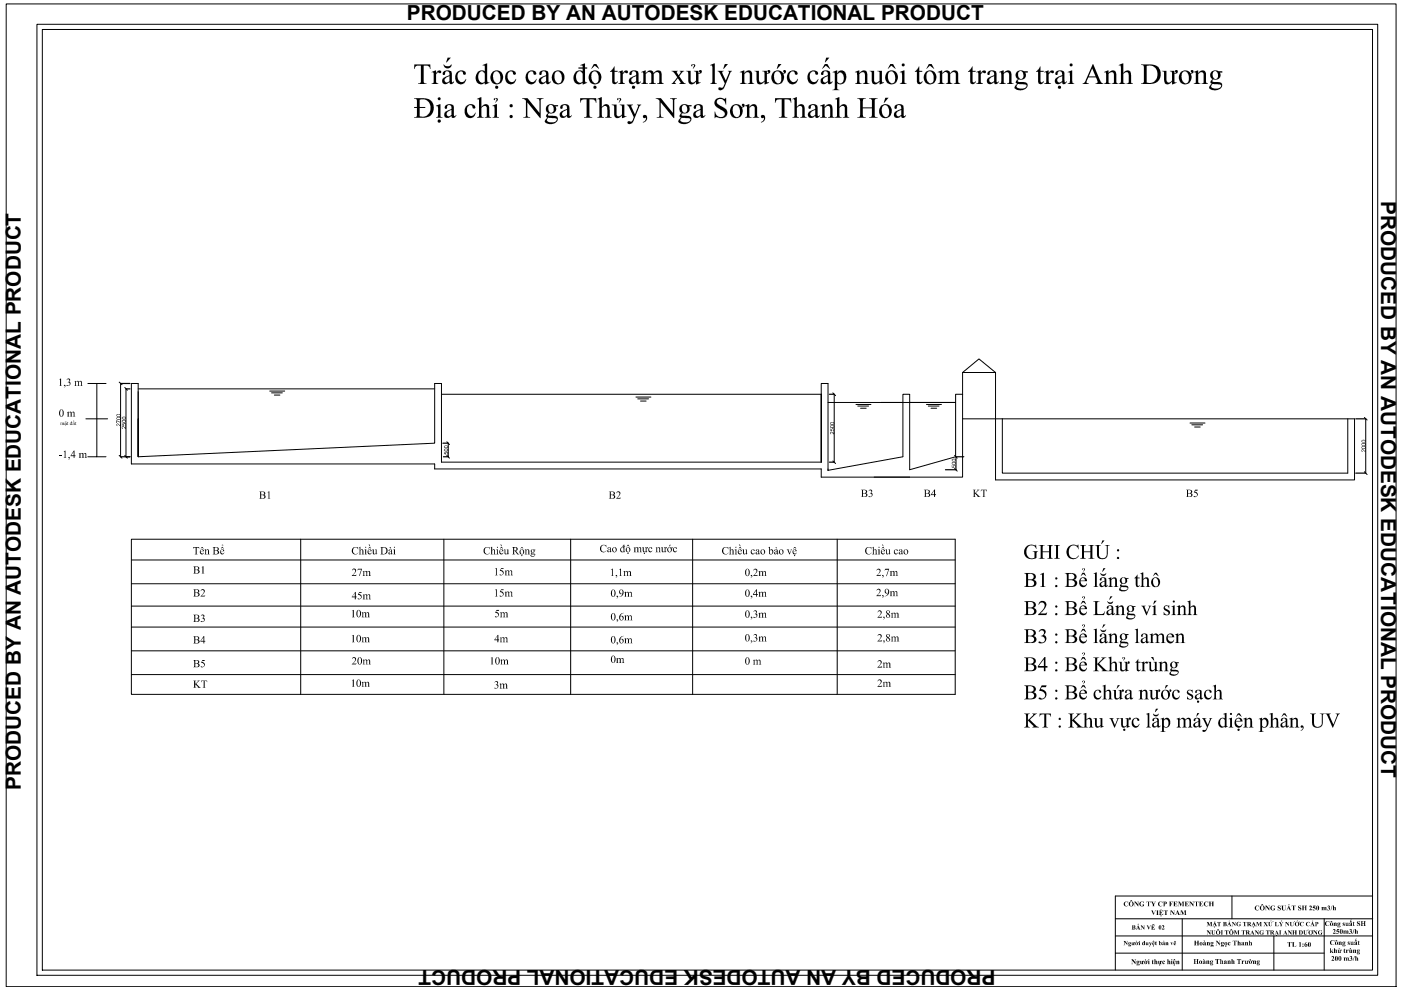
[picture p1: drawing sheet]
<svg xmlns="http://www.w3.org/2000/svg" width="297mm" height="210mm" viewBox="0 0 297 210" stroke-linecap="round" stroke-linejoin="round" font-family="sans-serif">
<defs><g id="words">
<g font-size="4.4">
<text x="86.3" y="4.3">PRODUCED BY AN AUTODESK EDUCATIONAL PRODUCT</text>
<text x="292.9" y="42.6" transform="rotate(90 292.9 42.6)">PRODUCED BY AN AUTODESK EDUCATIONAL PRODUCT</text>
<text x="4.4" y="167.4" transform="rotate(-90 4.4 167.4)">PRODUCED BY AN AUTODESK EDUCATIONAL PRODUCT</text>
<text x="211" y="205.7" transform="rotate(180 211 205.7)">PRODUCED BY AN AUTODESK EDUCATIONAL PRODUCT</text>
</g>
</g></defs>
<!-- layer: bao quanh -->
<g fill="none" stroke="#000" stroke-width=".21">
<path d="M204.1 79l3.5-2.9 3.5 2.9M18.2 88.8h4.6M18.6 81.3h1.9v15.5h-1.9M20.5 81.3h2M20.5 96.8h2M25.6 81.3v15.5M26.7 82.5v14.3M29.3 83v13.8v-8M29.3 82.5h62.9M57.2 82.9h3.2M57.6 83.3h2.3M58.2 83.8h1.2"/>
<path d="M93.6 83.6h80.5v14.4v-16.7h1.5v18.4l15.8-2.9v-13.2h1.5v16l9.7-2.8v-13.2h1.5v17.6h-18.8M95 94v2.8M134.8 84.2h3.2M135.2 84.6h2.3M135.8 85h1.2M174.1 98h-80.5v-16.7h-1.4v12.7l-62.9 2.8v-15.5h-1.4v17.1h64.3v1h81.9v1.8h18.8M175.6 85.3h27M176.9 83.6v14.4M181.5 85.8h3.2M181.9 86.1h2.3M182.5 86.6h1.1M196.4 85.8h3.2"/>
<path d="M196.8 86.1h2.3M197.4 86.6h1.2M202.7 96.8v2.8M204.1 83.6v-4.6h7v22.8h76.1v-13h-74.7M204.1 88.8h8.4M212.5 88.8v11.5h73.3v-11.5M252.3 89.7h3.2M252.7 90.1h2.3M253.3 90.5h1.2M289.6 88.8v11.5M27.9 114.3h174.6v32.9h-174.6zM27.9 118.7h174.6"/>
<path d="M63.8 114.3v32.9M94.1 114.3v32.9M121 114.3v32.9M146.9 114.3v32.9M177.5 114.3v32.9M27.9 123.8h174.6M27.9 128.5h174.6M27.9 133h174.6M27.9 138h174.6M27.9 143h174.6"/>
</g>
<path d="M25.6 96.8h2M25.6 81.3h2M26.7 82.5h.9M93.9 94h1.1M94 96.8h1M175.9 83.6h1M175.9 98h1M200.4 99.6h2.3M202.7 96.8h1.6M287.4 88.8h2.2M287.4 100.3h2.2" fill="none" stroke="#000" stroke-width=".25"/>
<!-- layer: 0 -->
<path d="M25.3 96.5l.6 .6M25.3 81l.6 .6M26.5 82.2l.5 .5M26.5 96.5l.5 .6M94.7 93.7l.6 .6M94.7 96.5l.6 .6M176.6 83.3l.6 .6M176.6 97.7l.6 .6M202.4 96.5l.5 .6M202.4 99.3l.5 .6M289.3 88.5l.6 .6M289.3 100l.6 .6" fill="none" stroke="#000" stroke-width=".21"/>
<!-- layer: bao quanh -->
<g fill="#000">
<path d="M87.8 13.7h3.4l.1 .9h-.2a.66 .66 0 0 0-.7-.7h-.6v3.5l.2 .2 .4 .1v.1h-1.8v-.1l.5-.1 .1-.3v-3.4h-.6a.66 .66 0 0 0-.7 .7h-.1zM91.5 15.3l1-.4v.7l.2-.4a.39 .39 0 0 1 .6-.3 .39 .39 0 0 1 .1 .6h-.1a.47 .47 0 0 0-.5-.1 .47 .47 0 0 0-.3 .4v1.6l.4 .4h-1.4l.4-.3v-1.4a.57 .57 0 0 0-.4-.8zM96.9 15.3l.7-.4 .6 .1a.49 .49 0 0 1 .5 .3 .49 .49 0 0 1-.2 .6l-.2-.1a.63 .63 0 0 0-.8-.7 .63 .63 0 0 0-.5 .8v.6l.2 .5a.83 .83 0 0 0 .9 .4 .83 .83 0 0 0 .7-.7v.4l-.7 .7-.5 .1-.5-.2-.4-.4-.2-.6 .1-.8zM107.5 15.3l.7-.4 .7 .1a.43 .43 0 0 1 .4 .4 .43 .43 0 0 1-.3 .5l-.2-.2a.63 .63 0 0 0-.7-.6 .63 .63 0 0 0-.5 .8l.1 1 .5 .4a.81 .81 0 0 0 1.1-.6h.2l-.2 .4-.4 .6-.7 .2-.6-.3-.5-.9v-.8zM111.8 15.4l.7-.5 .7 .1a.43 .43 0 0 1 .5 .4 .43 .43 0 0 1-.3 .5l-.2-.1a.65 .65 0 0 0-.7-.7 .65 .65 0 0 0-.6 .8l.1 .7 .2 .5a.84 .84 0 0 0 .9 .3 .84 .84 0 0 0 .6-.7l-.1 .6-.4 .4-.4 .2-.7-.1-.5-.6-.2-.7 .1-.6zM130.2 14.1h.1v.9h.6v.2h-.6v1.8a.32 .32 0 0 0 .2 .5 .32 .32 0 0 0 .4-.2h.1l-.1 .2a.58 .58 0 0 1-.7 .3 .58 .58 0 0 1-.4-.7v-1.9h-.5v-.1l.4-.2zM131.1 15.3l.9-.4v.7l.3-.4a.39 .39 0 0 1 .6-.3 .39 .39 0 0 1 .1 .6h-.1a.47 .47 0 0 0-.5-.1 .47 .47 0 0 0-.4 .4v1.5l.5 .5h-1.4l.4-.3v-1.4a.53 .53 0 0 0-.4-.8zM135.9 15.3l1-.4v.6l.6-.5a.73 .73 0 0 1 1.1 .5l.8-.6a.8 .8 0 0 1 .9 1v1.5l.4 .4h-1.4l.5-.3v-1.6a.6 .6 0 0 0-.5-.6 .6 .6 0 0 0-.7 .5v1.7l.5 .3h-1.5v-.1l.5-.2v-1.6a.6 .6 0 0 0-.4-.6 .6 .6 0 0 0-.8 .3v1.9l.5 .3h-1.4l.4-.4v-1.3a.59 .59 0 0 0-.5-.8zM142.4 15h1.3l-.2 .3 .4 .7 .4-.6-.2-.4h1l-.5 .4-.6 .8 .7 1.1 .7 .5h-1.4l.3-.3-.6-.9-.7 .9 .3 .3h-.9l1.2-1.4-.7-1zM150.6 13.8l1-.4v4.1l.4 .3h-1.4l.4-.5v-2.7a.47 .47 0 0 0-.4-.7zM156.8 15.3l1-.4v.6l.7-.5a.78 .78 0 0 1 1 1v1.3l.1 .3 .3 .1v.1h-1.4l.5-.3v-1.5a.6 .6 0 0 0-.4-.7 .6 .6 0 0 0-.8 .4v1.8l.5 .3h-1.4l.4-.3v-1.4a.55 .55 0 0 0-.5-.8zM159.9 15h1v1.9a.59 .59 0 0 0 .5 .6 .59 .59 0 0 0 .7-.4v-1.7l-.1-.2-.4-.2h1v.5l.3-.1a.3 .3 0 0 1-.1-.4 .3 .3 0 0 1 .4-.1 .3 .3 0 0 1 .1 .4l-.3 .3h-.4v1.2a.4 .4 0 0 0 0 .5 .4 .4 0 0 0 .4 .1l.1 .2-1 .3v-.6l-.8 .6a.78 .78 0 0 1-.9-1.1v-1.4z"/>
<path d="M167.2 15.4l.7-.5 .7 .1a.45 .45 0 0 1 .5 .4 .45 .45 0 0 1-.3 .5l-.2-.1a.65 .65 0 0 0-.7-.7 .65 .65 0 0 0-.6 .8v.5l.3 .6a.83 .83 0 0 0 .9 .4 .83 .83 0 0 0 .6-.7l-.1 .6-.4 .4-.5 .2-.6-.1-.5-.5-.2-.7 .1-.7zM171.7 15.2l.6-.3 .6 .1a.49 .49 0 0 1 .5 .3 .49 .49 0 0 1-.2 .6l-.3-.1a.63 .63 0 0 0-.7-.7 .63 .63 0 0 0-.5 .8v.8l.5 .6a.84 .84 0 0 0 1.2-.6v.4l-.6 .7-.5 .1-.6-.2-.3-.4-.2-.6v-.8zM181.2 15.3l1-.4v.6l.8-.6a.81 .81 0 0 1 .9 1.1v1.5l.4 .3h-1.4l.5-.3v-1.5a.62 .62 0 0 0-.4-.7 .62 .62 0 0 0-.8 .4v1.8l.5 .3h-1.4l.4-.3v-1.5a.46 .46 0 0 0-.4-.6zM184.4 15h.9v1.9a.57 .57 0 0 0 .4 .6 .57 .57 0 0 0 .7-.3l.1-1.9-.5-.3h1v1.7a.45 .45 0 0 0 0 .5 .45 .45 0 0 0 .4 .2l.1 .2-1 .3v-.6l-.6 .5a.77 .77 0 0 1-.9-.1 .77 .77 0 0 1-.2-.9v-1.4zM194.8 14.1h.1v.9h.6v.2h-.6v1.8a.38 .38 0 0 0 .3 .5 .38 .38 0 0 0 .4-.2l-.1 .1a.6 .6 0 0 1-.7 .4 .6 .6 0 0 1-.4-.7v-1.9h-.4v-.1l.5-.4zM198.8 15.3l1-.4v.6l.6-.5a.73 .73 0 0 1 1.1 .5l.5-.5 .3-.1a.8 .8 0 0 1 .9 1v1.4l.4 .5h-1.4l.4-.3v-1.6a.58 .58 0 0 0-.4-.6 .58 .58 0 0 0-.7 .3v1.7l.4 .5h-1.4l.5-.3v-1.6a.6 .6 0 0 0-.5-.6 .6 .6 0 0 0-.7 .3v1.8l.4 .4h-1.4l.5-.3v-1.4a.55 .55 0 0 0-.5-.8zM206.1 14.1h.1v.9h.6v.2h-.6v1.8a.32 .32 0 0 0 .2 .5 .32 .32 0 0 0 .4-.2h.1l-.1 .2a.58 .58 0 0 1-.7 .3 .58 .58 0 0 1-.4-.7v-1.9h-.5v-.1l.4-.2zM207 15.3l.9-.4v.7l.3-.4a.39 .39 0 0 1 .6-.3 .39 .39 0 0 1 .1 .6h-.1a.47 .47 0 0 0-.5-.1 .47 .47 0 0 0-.4 .4v1.6l.5 .4h-1.4l.4-.3v-1.4a.57 .57 0 0 0-.4-.8zM211.8 15.3l1-.4v.6l.8-.6a.81 .81 0 0 1 .9 1.1v1.5l.4 .3h-1.4l.5-.3v-1.5a.6 .6 0 0 0-.5-.7 .6 .6 0 0 0-.7 .4v1.8l.4 .3h-1.3l.4-.3v-1.5a.46 .46 0 0 0-.4-.6zM220.5 14.1h.1v.9h.7v.2h-.7v1.8a.34 .34 0 0 0 .2 .5 .34 .34 0 0 0 .4-.2h.2l-.1 .1a.62 .62 0 0 1-.8 .5 .62 .62 0 0 1-.4-.8v-1.9h-.4v-.1l.5-.4zM221.4 15.3l.9-.4v.7l.3-.4a.39 .39 0 0 1 .5-.3 .39 .39 0 0 1 .2 .6h-.1a.5 .5 0 0 0-.5-.1 .5 .5 0 0 0-.4 .4l.1 1.7 .4 .3h-1.4l.4-.3v-1.4a.45 .45 0 0 0 .1-.5 .45 .45 0 0 0-.5-.2zM234.1 15.3l.9-.4v.6l.8-.6a.81 .81 0 0 1 .9 1.1v1.4l.4 .4h-1.4l.5-.3v-1.5a.6 .6 0 0 0-.4-.7 .6 .6 0 0 0-.8 .4v1.8l.5 .3h-1.4l.4-.3v-1.5a.5 .5 0 0 0 0-.5 .5 .5 0 0 0-.4-.2z"/>
<path d="M237.2 13.8l1-.4v2.1l.6-.5a.84 .84 0 0 1 .8 .2 .84 .84 0 0 1 .2 .9v1.4l.4 .3h-1.4l.5-.4v-1.3a.6 .6 0 0 0-.4-.8 .6 .6 0 0 0-.7 .4v1.8l.4 .3h-1.4l.5-.5v-2.7a.54 .54 0 0 0-.4-.7zM246.3 15h1v1.9a.59 .59 0 0 0 .5 .6 .59 .59 0 0 0 .7-.4v-1.7l-.1-.2-.4-.2h1v.5l.3-.1a.3 .3 0 0 1-.1-.4 .3 .3 0 0 1 .4-.1 .3 .3 0 0 1 .1 .4l-.3 .3h-.4v1.2a.4 .4 0 0 0 0 .5 .4 .4 0 0 0 .4 .1l.1 .2-1 .3v-.6l-.8 .6a.78 .78 0 0 1-.9-1.1v-1.4zM253.1 15.3l.9-.4v.6l.4-.4 .5-.2a.8 .8 0 0 1 .8 1.1v1.3l.1 .3 .3 .1v.1h-1.3l.4-.3v-1.5a.6 .6 0 0 0-.4-.7 .6 .6 0 0 0-.8 .4v1.8l.5 .3h-1.4l.4-.3v-1.4a.55 .55 0 0 0-.4-.8zM98.8 22.6l.6-.5 .9 .1a.43 .43 0 0 1 .5 .3 .43 .43 0 0 1-.4 .5l-.2-.1a.64 .64 0 0 0-.8-.6 .64 .64 0 0 0-.4 .9v.5l.2 .4a.8 .8 0 0 0 .9 .5 .8 .8 0 0 0 .7-.7h.1l-.2 .5-.5 .5-.7 .1-.5-.2-.5-.9v-.7zM101.1 21l1-.4v2.1l.6-.5a.85 .85 0 0 1 .9 .2 .85 .85 0 0 1 .1 1l.1 1.3 .3 .3h-1.3l.4-.3v-1.4a.59 .59 0 0 0-.3-.8 .59 .59 0 0 0-.8 .3v1.7l.1 .3h.3v.2h-1.4l.5-.3v-2.9a.5 .5 0 0 0-.3-.8zM110.7 20.8h1.1l2.6 3.1v-2.4a.46 .46 0 0 0-.1-.5 .46 .46 0 0 0-.5-.1v-.1h1.4v.1l-.4 .1-.2 .2v3.8l-2.8-3.3v2.8l.2 .3h.4v.2h-1.4v-.2a.43 .43 0 0 0 .4-.1 .43 .43 0 0 0 .1-.5v-2.8zM123 20.8h3.4v1h-.1a.72 .72 0 0 0-.7-.7h-.6v3.3l.2 .4h.4v.2h-1.8v-.2a.43 .43 0 0 0 .5-.1 .43 .43 0 0 0 .1-.5v-3.1h-.7a.92 .92 0 0 0-.7 .7zM126.6 21l1-.4v2.1l.6-.5a.79 .79 0 0 1 .9 .2 .79 .79 0 0 1 .1 .8l.1 1.5 .4 .3h-1.4v-.2l.4-.1 .1-1.4a.61 .61 0 0 0-.4-.8 .61 .61 0 0 0-.8 .3v1.9l.5 .1v.2h-1.4l.4-.3v-2.9a.5 .5 0 0 0-.3-.8zM132.9 22.2h1.3v.1l-.3 .1v.2l.7 1.6 .7-1.6v-.3l-.3-.1h.9l-.4 .5-1.1 2.9-.4 .5a.5 .5 0 0 1-.6 .2 .5 .5 0 0 1-.3-.4l.2-.2a.55 .55 0 0 0 .5 .1 .55 .55 0 0 0 .4-.5l.2-.5-1-2.2zM136.3 24.6a.6 .6 0 0 1 .9 .1 .6 .6 0 0 1-.3 .9l-.6 .4v-.1l.2-.1a.62 .62 0 0 0 .4-.8h-.5zM139 20.8h1.1l2.6 3.1v-2.7l-.2-.2-.4-.1v-.1h1.4v.1l-.5 .3v3.8l-2.9-3.3v2.9l.2 .2h.4v.2h-1.5l.2-.2a.4 .4 0 0 0 .4-.1 .4 .4 0 0 0 0-.5v-2.8zM151.6 21.2l.7-.4h.7a.5 .5 0 0 0 .8-.1h.2v1.5h-.2l-.2-.8-.8-.4a.7 .7 0 0 0-.8 .6 .7 .7 0 0 0 .7 .8l1.4 .9 .1 .8-.1 .4-.4 .4-.5 .1h-.7a.71 .71 0 0 0-1 0v-1.3h.1l.1 .4 .4 .5 .6 .2h.3a.72 .72 0 0 0 .7-.7 .72 .72 0 0 0-.7-.7l-1-.6-.4-.5-.1-.7z"/>
<path d="M157.9 22.4l1-.3v.6l.8-.6a.84 .84 0 0 1 .8 1v1.4l.5 .5h-1.4l.4-.3v-1.5a.6 .6 0 0 0-.4-.7 .6 .6 0 0 0-.7 .3v1.8l.4 .4h-1.4l.5-.4v-1.3a.47 .47 0 0 0 0-.5 .47 .47 0 0 0-.5-.3zM161.3 24.6a.6 .6 0 0 1 .9 .1 .6 .6 0 0 1-.2 .9l-.7 .4v-.1l.2-.1a.62 .62 0 0 0 .4-.8h-.4zM164.3 20.8h3.4l.1 1-.2-.1a.65 .65 0 0 0-.7-.6h-.6v3.4l.2 .3h.4v.2h-1.8l.2-.2a.4 .4 0 0 0 .4-.1 .4 .4 0 0 0 0-.5v-3.1h-.6a.66 .66 0 0 0-.7 .7h-.1zM168 21l1-.4v2.1l.5-.5a.8 .8 0 0 1 .9 .1 .8 .8 0 0 1 .2 .9v1.3l.4 .5h-1.3l.4-.3v-1.4a.61 .61 0 0 0-.3-.9 .61 .61 0 0 0-.8 .4v1.8l.4 .4h-1.4l.4-.3v-2.9a.45 .45 0 0 0 .1-.5 .45 .45 0 0 0-.4-.2zM173.9 22.4l.9-.3v.6l.8-.6a.81 .81 0 0 1 .9 1v1.6l.5 .3h-1.4l.4-.4v-1.4a.58 .58 0 0 0-.3-.7 .58 .58 0 0 0-.8 .3l-.1 1.7 .2 .3h.3v.2h-1.4l.4-.3v-1.4a.53 .53 0 0 0-.3-.8zM177 21l1-.4v2.1l.4-.4a.78 .78 0 0 1 1-.1 .78 .78 0 0 1 .2 1l.1 1.5 .3 .3h-1.3l.4-.3v-1.4a.59 .59 0 0 0-.3-.8 .59 .59 0 0 0-.8 .3v1.9l.4 .1v.2h-1.4l.5-.3v-2.9a.5 .5 0 0 0-.3-.8zM181.8 20.8h1.8l-.2 .1a.52 .52 0 0 0-.5 .7v1.2h2v-1.5l-.6-.5h1.8v.1l-.6 .1v.2v3.4l.2 .2h.4v.2h-1.8v-.2a.46 .46 0 0 0 .5-.1 .46 .46 0 0 0 .1-.5v-1.2h-2l.1 1.7 .6 .1v.2h-1.8v-.2a.46 .46 0 0 0 .5-.1 .46 .46 0 0 0 .1-.5l-.1-3-.2-.3h-.3zM12.5 96.5h.6v.2h-.6zM12.5 80.4l.5-.2v1.5l.1 .1h-.5l.1-.1v-1.2zM12.8 89.6h.7l.2 .5h-.3l.1-.5-.2 .1v.4h-.2v-.5l-.1 .1v.4h-.2zM13.5 95.7l.4-.2v1.5l.2 .1h-.6l.2-.1v-1.1zM13.5 81.6h.1a.26 .26 0 0 1 .3 .3 .26 .26 0 0 1-.3 .3l.2-.3h-.2z"/>
<path d="M14.1 80.5l.2-.2a.37 .37 0 0 1 .5 .1 .37 .37 0 0 1-.1 .5l.2 .2v.4l-.4 .3a.19 .19 0 0 1-.2 .1 .19 .19 0 0 1-.1-.3h.1a.33 .33 0 0 0 .5-.2 .33 .33 0 0 0-.4-.3v-.1a.3 .3 0 0 0 .2-.5 .3 .3 0 0 0-.5 .1zM14.4 89.4v.7h-.1l-.1-.5zM14.5 96.9a.26 .26 0 0 1 .3 .3 .26 .26 0 0 1-.3 .2l.2-.2v-.1h-.2zM14.2 87.4l.4-.1v.2l.1-.1a.26 .26 0 0 1 .3-.1 .26 .26 0 0 1 .2 .2v-.1a.29 .29 0 0 1 .4-.1 .29 .29 0 0 1 .2 .4v.4l.2 .2h-.5h.1v-.6a.21 .21 0 0 0-.2-.3 .21 .21 0 0 0-.2 .2v.7h.2h-.6h.2v-.6a.22 .22 0 0 0-.2-.3 .22 .22 0 0 0-.2 .2v.7h.1h-.5h.2v-.9zM16 89.4l.1 .7h-.1l-.1-.5zM15.7 80.9l.4-.1v.2l.5-.2 .1 .2 .2-.2a.29 .29 0 0 1 .4 0 .29 .29 0 0 1 .1 .3v.6l.1 .1h-.5l.2-.1v-.6a.23 .23 0 0 0-.2-.2 .23 .23 0 0 0-.3 .2v.6l.2 .1h-.5l.2-.1v-.6a.25 .25 0 0 0-.2-.2 .25 .25 0 0 0-.3 .1v.6l.2 .2h-.6l.2-.1v-.8zM16.7 96.2l.4-.2v.3a.34 .34 0 0 1 .3-.3 .34 .34 0 0 1 .3 .3l.1-.1a.29 .29 0 0 1 .3-.1 .29 .29 0 0 1 .2 .3v.6l.2 .1h-.6l.2-.1v-.6a.21 .21 0 0 0-.2-.2 .21 .21 0 0 0-.2 .2v.6l.2 .1h-.6l.2-.1v-.6a.22 .22 0 0 0-.2-.2 .22 .22 0 0 0-.2 .1v.7l.1 .1h-.5l.1-.1v-.8zM24.7 89.1l.9 .3v.2l-.8-.3v.4h-.1zM24.7 89.9l.4-.1 .3 .4v-.4h.2v.6l-.5-.4a.17 .17 0 0 0-.2-.1 .17 .17 0 0 0-.1 .2 .17 .17 0 0 0 .1 .1v.2l-.2-.2zM25.9 89.7l.1 .4h.2a.29 .29 0 0 1 .1-.4 .29 .29 0 0 1 .4 .2 .29 .29 0 0 1-.2 .3 .22 .22 0 0 0 .2-.2 .22 .22 0 0 0-.3-.2 .22 .22 0 0 0-.2 .3l.1 .1h-.4zM25.9 90.5l.3-.1 .4 .4v-.4h.1v.6l-.4-.4a.19 .19 0 0 0-.3-.1 .19 .19 0 0 0 .1 .3h-.2zM94.1 95.8l.1 .4h.3l-.1-.2a.3 .3 0 0 1 .5-.1 .3 .3 0 0 1-.1 .5l-.1-.1a.19 .19 0 0 0 .1-.3 .19 .19 0 0 0-.3 0 .19 .19 0 0 0 .1 .3h-.5z"/>
<path d="M176 90.9l.1 .3 .2 .1a.3 .3 0 0 1 .2-.5 .3 .3 0 0 1 .4 .3 .3 .3 0 0 1-.3 .3v-.1a.2 .2 0 0 0 .1-.3 .2 .2 0 0 0-.3 0 .2 .2 0 0 0 0 .3h-.4zM176 91.6l.3-.1 .4 .4v-.4h.2v.6l-.5-.3a.2 .2 0 0 0-.3-.1 .21 .21 0 0 0 .1 .4l-.2-.1zM201.8 98.6l.1 .4h.2a.29 .29 0 0 1 .2-.4 .29 .29 0 0 1 .4 .2 .29 .29 0 0 1-.3 .4v-.2a.19 .19 0 0 0 .1-.2 .19 .19 0 0 0-.3 0 .19 .19 0 0 0 .1 .2l-.1 .2-.4-.1zM288.8 95.3h.3l.3 .4 .1-.4v.5l-.4-.3a.17 .17 0 0 0-.2-.1 .17 .17 0 0 0-.2 .1 .17 .17 0 0 0 .2 .2v.1l-.2-.1zM41 116h1.2v.4l-.1-.3h-.4v1.3l.2 .1h-.6l.2-.1v-1.3h-.4l-.2 .3zM43.3 116.6l.4-.2v.2a.33 .33 0 0 1 .4-.1 .33 .33 0 0 1 .2 .4v.6h.2h-.6l.2-.1v-.5a.22 .22 0 0 0-.1-.3 .22 .22 0 0 0-.3 .1v.7l.2 .1h-.6l.2-.1v-.7zM56.7 104.3l.4-.1v1.4l.2 .1h-.6l.2-.1v-1.2zM74.7 116.3l.4-.3h.8v.5l-.2-.4h-.5l-.4 .5 .2 .7 .6 .2 .3-.3v.1l-.3 .2h-.7l-.3-.5zM76.1 116.1l.3-.2v.8a.34 .34 0 0 1 .4-.2 .34 .34 0 0 1 .2 .4v.6h.2h-.5h.1v-.6a.23 .23 0 0 0-.1-.3 .23 .23 0 0 0-.3 .1v.7l.2 .1h-.5l.1-.1v-1.3zM78.9 116.5h.3l.1 .9 .4-.1v-.7l-.2-.1h.3v.9h.2l-.3 .1v-.2l-.1 .1a.31 .31 0 0 1-.4 .1 .31 .31 0 0 1-.2-.3v-.6zM102.7 116.2l.4-.2h.7v.5l-.3-.4h-.5l-.2 .4 .1 .7 .3 .3h.3l.4-.3-.2 .2-.7 .1-.3-.2-.2-.8zM104 116.1l.4-.2v.8v-.1a.31 .31 0 0 1 .4-.1 .31 .31 0 0 1 .1 .4v.5l.2 .1h-.5l.2-.1v-.5a.23 .23 0 0 0-.1-.3 .23 .23 0 0 0-.3 .1v.8h.1h-.5h.1v-1.4z"/>
<path d="M106.8 116.5h.3l.1 .9 .4-.1v-.7l-.2-.1h.4v.9h.2l-.4 .1v-.2l-.2 .2a.28 .28 0 0 1-.3 0 .28 .28 0 0 1-.1-.3v-.6zM111.3 116.6l.3-.2v.3l.2-.2a.29 .29 0 0 1 .3 .1 .29 .29 0 0 1 .1 .3v.6h.2h-.6h.2v-.6a.22 .22 0 0 0-.1-.3 .22 .22 0 0 0-.3 .1v.7l.2 .1h-.5l.1-.1v-.7zM127.4 115.8l.4-.3h.7l.1 .5-.3-.4h-.5l-.3 .5v.5l.2 .3 .5 .1 .4-.3-.3 .3-.5 .1-.5-.3-.1-.7zM130.8 104.3l.5-.1a.72 .72 0 0 1-.3 1.2l-.1 .2 .7-.2-.1 .3h-.9l.7-.9a.34 .34 0 0 0-.2-.4 .34 .34 0 0 0-.4 .2zM134.3 116.1l.4-.1v.2l.5-.2a.22 .22 0 0 0 .2 .2 .22 .22 0 0 0 .2-.2l.3 .2v.8l.2 .1h-.5l.2-.1v-.6a.22 .22 0 0 0-.2-.3 .22 .22 0 0 0-.3 .3v.6l.2 .1h-.5l.1-.1v-.6a.22 .22 0 0 0-.1-.3 .22 .22 0 0 0-.3 .2v.7l.2 .1h-.5l.1-.1v-.8zM137.5 116.2l.6-.2 .2 .3h-.3a.24 .24 0 0 0-.3-.2 .24 .24 0 0 0-.1 .4 .32 .32 0 0 0 .3 .4 .32 .32 0 0 0 .4-.2l-.3 .4-.4-.1-.1-.2zM139 116.1l.3-.1v.2l.2-.1a.28 .28 0 0 1 .3 0 .28 .28 0 0 1 .2 .3v.6l.1 .1h-.5l.2-.1v-.6a.24 .24 0 0 0-.2-.3 .24 .24 0 0 0-.3 .2v.5l.2 .3h-.5l.1-.1v-.8zM140.1 116h.4v.7a.22 .22 0 0 0 .2 .3 .22 .22 0 0 0 .2-.2v-.6l-.1-.2h.3v.2h.1v-.2a.16 .16 0 0 1 .1 .2 .16 .16 0 0 1-.2 .1v.6l.2 .1-.4 .1v-.2l-.4 .2-.2-.2v-.8zM142.7 116.2l.4-.2a.2 .2 0 0 1 .3 .1 .2 .2 0 0 1-.1 .3v-.1a.26 .26 0 0 0-.4-.2 .26 .26 0 0 0 0 .5v.1a.31 .31 0 0 0 .3 .2 .31 .31 0 0 0 .3-.2l-.2 .4-.4-.1-.2-.3zM153.2 116.2l.4-.2h.8v.5l-.3-.4h-.4l-.4 .5 .2 .7 .6 .2 .4-.3-.3 .3h-.6l-.3-.1-.2-.4zM154.6 116.1l.3-.2v.8l.3-.3 .2 .1 .1 1h.2h-.5h.1v-.6a.23 .23 0 0 0-.1-.3 .23 .23 0 0 0-.3 .1v.7l.2 .1h-.5l.1-.1v-1.3zM157.4 116.5h.3v.7a.22 .22 0 0 0 .2 .2 .22 .22 0 0 0 .3-.1v-.7l-.2-.1h.3v.8l.2 .1-.3 .1v-.2a.33 .33 0 0 1-.4 .2 .33 .33 0 0 1-.3-.3v-.6z"/>
<path d="M159.3 116.7l.4-.2a.2 .2 0 0 1 .3 .1 .2 .2 0 0 1-.1 .2h-.1a.22 .22 0 0 0-.2-.3 .22 .22 0 0 0-.2 .3v.4a.33 .33 0 0 0 .4 .2 .33 .33 0 0 0 .3-.3l-.3 .4h-.4l-.2-.3zM166.8 116.5h.5l-.1 .2 .2 .6 .3-.7-.1-.1h.3l-.5 1zM184.4 103.8h.1a.34 .34 0 0 1 .4 .2 .34 .34 0 0 1-.2 .5l.3 .2v.4l-.4 .3a.17 .17 0 0 1-.3 0 .17 .17 0 0 1 0-.2 .35 .35 0 0 0 .6-.2 .35 .35 0 0 0-.5-.4l.3-.2a.3 .3 0 0 0-.1-.5 .3 .3 0 0 0-.5 .2zM183.7 116.1l.3-.1h.7v.5l-.3-.4h-.5l-.2 .4 .1 .7 .6 .3 .4-.3-.2 .3h-.7l-.3-.2-.2-.7zM184.9 116.1l.4-.2v.8a.31 .31 0 0 1 .4-.2 .31 .31 0 0 1 .1 .4l.2 .6h-.5l.2-.1v-.5a.23 .23 0 0 0-.2-.3 .23 .23 0 0 0-.2 .1v.7l.1 .1h-.5l.2-.1v-1.2zM187.7 116.5h.3v.7a.25 .25 0 0 0 .2 .2 .25 .25 0 0 0 .3-.1v-.6l-.2-.2h.4v.9h.1l-.2 .1-.1-.2-.2 .2a.28 .28 0 0 1-.3 0 .28 .28 0 0 1-.1-.3v-.6zM189.6 116.7l.4-.2a.19 .19 0 0 1 .3 .1 .19 .19 0 0 1-.1 .2 .28 .28 0 0 0-.5-.1 .28 .28 0 0 0 0 .4 .33 .33 0 0 0 .4 .3 .33 .33 0 0 0 .3-.3l-.3 .4h-.3l-.3-.3zM206.2 103.8h.7l-.2 .2v.6l.6-.6-.2-.2h.6l-.8 .7 1 .9h-.7l.1-.3-.6-.5v.6l.2 .2h-.7l.3-.1v-1.4zM208 103.8h1.2l.1 .4-.2-.2-.4-.1v1.4l.2 .1h-.6l.2-.2v-1.3l-.4 .1-.2 .2zM217.5 116l.8-.5h.6l.6 .2 .2-.2 .1 .9-.6-.7-.8-.1-.4 .3-.3 .4-.1 .8 .1 .6 .4 .5 .9 .2 .3-.1v-1.2l-.4-.2h1.2l-.3 .2v1.2l-1.3 .3-.4-.1-.6-.4-.4-.7v-.7zM220.2 115.6h1.3a.32 .32 0 0 0-.4 .1 .32 .32 0 0 0 0 .4v.8h1.3v-1.1l-.4-.2h1.3a.35 .35 0 0 0-.5 .5v2l.5 .4h-1.3l.4-.2v-1.2h-1.3v1.1l.4 .3h-1.3l.4-.2v-2.5zM223.5 115.6h1.2l-.4 .2v2.5l.4 .2h-1.2l.4-.3v-2.4z"/>
<path d="M226.4 116l.8-.5 .8 .1a.39 .39 0 0 0 .6-.1l.1 1-.2-.4-.7-.5-.8 .2-.3 .7v1l.4 .7 1 .1 .7-.5-.5 .5-.4 .2-1-.1-.6-.5-.2-1zM229 115.6h1.3l-.5 .2v1.1h1.4v-1.1l-.4-.2h1.2l-.4 .2v2.4l.4 .3h-1.2l.4-.3v-1.1h-1.4v1.1l.5 .3h-1.3l.4-.3v-2.4zM253.4 103.8h.6l-.1 .2h-.5l-.1 .3 .5 .1 .2 .4-.2 .4-.3 .2a.2 .2 0 0 1-.3 0 .2 .2 0 0 1 0-.3l.1 .1a.39 .39 0 0 0 .5-.4 .39 .39 0 0 0-.5-.3l-.2-.1zM42.6 130.5l.2-.1a.36 .36 0 0 1 .5 0 .36 .36 0 0 1-.2 .6l.3 .4-.3 .5a.24 .24 0 0 1-.3 0 .24 .24 0 0 1-.2-.2h.1a.32 .32 0 0 0 .5-.1 .32 .32 0 0 0-.2-.5l-.2-.1 .3-.1a.28 .28 0 0 0-.1-.4 .28 .28 0 0 0-.4 .1zM42.7 120.3l.4-.3v1.5l.2 .1h-.5l.1-.1v-1.2zM42.9 139.9h.5l-.1 .3h-.4l-.1 .1 .4 .2 .2 .3-.1 .5-.2 .2a.24 .24 0 0 1-.3 0 .24 .24 0 0 1-.2-.2l.5 .1 .2-.2-.1-.4-.6-.3zM42.6 125.1l.2-.2 .6 .2-.1 .7-.5 .5h.5l.2-.1-.1 .3h-.9l.7-1-.1-.4h-.3l-.3 .2zM74.6 129.5l.4-.2v1.5l.2 .1h-.6l.2-.1v-1.3zM74.6 134.8l.4-.2v1.5l.2 .1h-.6l.2-.1v-1.3zM74.7 120.7l.5-.1 .3 .2-.1 .5-.6 .6 .8-.1-.1 .3h-.9l.7-.9-.2-.5-.5 .3zM75.9 120.6h.9l-.6 1.5h-.1l.5-1.3h-.6l-.2 .1zM76.2 125.5h.5l-.1 .2h-.4l-.1 .2 .6 .4v.4l-.5 .4a.2 .2 0 0 1-.2 0 .2 .2 0 0 1-.1-.2l.3 .1 .3-.3-.1-.4-.5-.2z"/>
<path d="M76.7 129.9l.3-.1v.2l.1-.1a.26 .26 0 0 1 .3-.1 .26 .26 0 0 1 .2 .2l.3-.2 .3 .1 .1 .9 .1 .1h-.5l.2-.1v-.6a.22 .22 0 0 0-.2-.3 .22 .22 0 0 0-.3 .2v.7l.2 .1h-.5l.1-.1v-.6a.22 .22 0 0 0-.1-.3 .22 .22 0 0 0-.3 .2v.7l.2 .1h-.5l.1-.2v-.7zM76.7 135.2l.3-.1v.2l.2-.2h.3l.1 .2a.33 .33 0 0 1 .4-.2 .33 .33 0 0 1 .3 .4v.6l.1 .1h-.5l.2-.1v-.6a.22 .22 0 0 0-.2-.3 .22 .22 0 0 0-.3 .3v.6l.2 .1h-.5l.1-.1-.1-.9-.3 .2v.6l.2 .2h-.5l.1-.2v-.6zM76.9 121.2l.3-.1v.2l.2-.2h.3l.2 .2 .2-.2h.3l.1 .9 .2 .1h-.6l.2-.1v-.6a.22 .22 0 0 0-.2-.2 .22 .22 0 0 0-.2 .2v.6l.1 .1h-.5l.2-.1v-.6a.25 .25 0 0 0-.2-.2 .25 .25 0 0 0-.3 .1v.7l.2 .1h-.5l.1-.1v-.7zM76.9 126.1l.4-.1v.2l.3-.2a.31 .31 0 0 0 .3 .2 .31 .31 0 0 0 .3-.2l.3 .2v.7l.2 .2h-.6l.2-.2v-.5a.23 .23 0 0 0-.2-.3 .23 .23 0 0 0-.2 .3v.5l.1 .2h-.5l.2-.1v-.6a.22 .22 0 0 0-.2-.3 .22 .22 0 0 0-.2 .2v.7l.1 .1h-.5l.1-.1v-.8zM104 139.5l.4-.2v1.5l.2 .1h-.5l.1-.1v-1.2zM104.9 125.1l.4-.2v1.5l.2 .1h-.6l.3-.1v-1.2zM104.9 120.6l.4-.2v1.5l.2 .1h-.6l.3-.1v-1.2zM105.3 129.3h.5l-.1 .2h-.4l-.1 .2 .3 .1 .3 .4-.1 .4-.3 .2a.19 .19 0 0 1-.3 .1 .19 .19 0 0 1-.1-.2h.1a.36 .36 0 0 0 .5-.2 .36 .36 0 0 0-.2-.5l-.4-.1zM106 135.2l.3-.1v.2l.2-.1a.27 .27 0 0 1 .3-.1 .27 .27 0 0 1 .1 .2l.2-.1a.29 .29 0 0 1 .4 0 .29 .29 0 0 1 .1 .3v.5l.1 .2h-.5l.2-.2v-.5a.23 .23 0 0 0-.2-.3 .23 .23 0 0 0-.3 .3v.5l.2 .2h-.5l.2-.2v-.5a.25 .25 0 0 0-.2-.3 .25 .25 0 0 0-.3 .2v.6l.2 .2h-.5l.1-.2v-.7zM106 129.9l.3-.1 .1 .1a.32 .32 0 0 1 .3-.1 .32 .32 0 0 1 .3 .2l.1-.2 .4 .1 .1 .9 .1 .1h-.5l.2-.1v-.6a.22 .22 0 0 0-.2-.3 .22 .22 0 0 0-.2 .2v.7l.1 .1h-.5l.2-.2v-.5a.24 .24 0 0 0-.2-.3 .24 .24 0 0 0-.3 .2v.7l.2 .1h-.5l.2-.1v-.8zM106.3 125h.5l-.1 .1h-.4l-.1 .2 .4 .2 .2 .4-.1 .3-.4 .3a.17 .17 0 0 1-.3 0 .17 .17 0 0 1 0-.2 .4 .4 0 0 0 .7-.3 .4 .4 0 0 0-.6-.5h-.1zM106.3 120.5h.5l-.1 .1h-.4l-.1 .2 .4 .2 .2 .4-.1 .3-.4 .3a.2 .2 0 0 1-.2 .1 .2 .2 0 0 1-.1-.3h.1a.37 .37 0 0 0 .6-.3 .37 .37 0 0 0-.5-.4h-.2z"/>
<path d="M107 125.5l.4-.1v.2l.4-.2 .2 .2 .1-.1a.28 .28 0 0 1 .4 0 .28 .28 0 0 1 .1 .3v.6l.2 .1h-.6l.2-.1v-.6a.23 .23 0 0 0-.2-.3 .23 .23 0 0 0-.2 .3v.4l.1 .3h-.5l.2-.1v-.6a.22 .22 0 0 0-.2-.3 .22 .22 0 0 0-.2 .2v.7l.1 .1h-.5l.1-.1v-.8zM107 121.1l.4-.2v.2l.4-.2a.24 .24 0 0 0 .2 .2 .24 .24 0 0 0 .2-.2l.4 .2v.8l.2 .1h-.6l.2-.1v-.6a.23 .23 0 0 0-.2-.2 .23 .23 0 0 0-.2 .2v.4l.1 .3h-.5l.2-.1v-.6a.22 .22 0 0 0-.2-.2 .22 .22 0 0 0-.2 .1v.7l.1 .1h-.5l.1-.1v-.8zM129.5 120.8l.4-.2v1.4l.2 .1h-.6l.3-.1v-1.2zM130.5 122a.26 .26 0 0 1 .4 .2 .26 .26 0 0 1-.4 .3l.3-.2zM130.7 126.4h.1a.28 .28 0 0 1 .3 .3 .28 .28 0 0 1-.4 .2l.2-.2zM130.7 131.3a.26 .26 0 0 1 .3 .3 .26 .26 0 0 1-.3 .3l.2-.2zM130.7 136.2h.1a.26 .26 0 0 1 .3 .3 .26 .26 0 0 1-.4 .2l.2-.1zM130.6 139.6l.4-.1v.2l.4-.2 .2 .2a.33 .33 0 0 1 .4-.2 .33 .33 0 0 1 .2 .4v.5l.2 .2h-.5l.1-.2v-.5a.22 .22 0 0 0-.1-.3 .22 .22 0 0 0-.3 .2v.7l.2 .1h-.6l.2-.2v-.5a.22 .22 0 0 0-.2-.3 .22 .22 0 0 0-.2 .2v.7l.1 .1h-.5l.2-.1v-.9zM131.2 120.8l.5-.2v1.4l.2 .1h-.6l.2-.1v-1.2zM132.2 121.2l.3-.1 .1 .1a.29 .29 0 0 1 .3-.1 .29 .29 0 0 1 .2 .2l.2-.1a.29 .29 0 0 1 .3-.1 .29 .29 0 0 1 .2 .3v.6l.1 .1h-.5l.2-.1v-.6a.22 .22 0 0 0-.2-.2 .22 .22 0 0 0-.3 .2v.6l.2 .1h-.5l.2-.1v-.6a.24 .24 0 0 0-.2-.2 .24 .24 0 0 0-.3 .2v.6l.2 .1h-.5l.1-.1v-.7zM132.3 125.6l.4-.1v.2a.3 .3 0 0 1 .3-.2 .3 .3 0 0 1 .3 .2l.1-.1a.32 .32 0 0 1 .3-.1 .32 .32 0 0 1 .2 .3v.6l.2 .1h-.5l.2-.1v-.6a.21 .21 0 0 0-.2-.2 .21 .21 0 0 0-.2 .2v.7h.1h-.5l.1-.1v-.6a.2 .2 0 0 0-.1-.2 .2 .2 0 0 0-.2 .1l-.1 .8h.2h-.5l.1-.1v-.8zM132.3 130.6l.4-.1v.2l.4-.2 .3 .2 .1-.2a.28 .28 0 0 1 .3 0 .28 .28 0 0 1 .1 .3v.6l.2 .1h-.5l.2-.1v-.6a.21 .21 0 0 0-.2-.2 .21 .21 0 0 0-.2 .2v.7h.1h-.5l.1-.1v-.6a.22 .22 0 0 0-.1-.2 .22 .22 0 0 0-.3 .2v.6l.2 .1h-.5l.1-.1v-.8z"/>
<path d="M132.3 135.5l.4-.2v.2l.4-.2a.19 .19 0 0 0 .2 .2 .19 .19 0 0 0 .2-.1h.1a.26 .26 0 0 1 .3 0 .26 .26 0 0 1 0 .3v.6l.2 .1h-.5l.2-.1v-.7l-.2-.1-.3 .1 .1 .7 .1 .1h-.5l.1-.1v-.6a.22 .22 0 0 0-.1-.3 .22 .22 0 0 0-.3 .2v.7l.2 .1h-.5l.1-.1v-.8zM159.2 121.9a.26 .26 0 0 1 .3 .3 .26 .26 0 0 1-.3 .3l.2-.3h-.2zM159.2 126.4a.26 .26 0 0 1 .3 .2 .26 .26 0 0 1-.3 .3l.2-.3h-.2zM159.2 130.8a.26 .26 0 0 1 .3 .2 .26 .26 0 0 1-.2 .3l.1-.3h-.2zM159.2 135.8a.26 .26 0 0 1 .3 .3 .26 .26 0 0 1-.3 .2l.2-.3h-.1zM159.9 129.5l.3-.1 .3 .2v.3l-.2 .2 .2 .1 .1 .4-.5 .4a.19 .19 0 0 1-.2 0 .19 .19 0 0 1-.1-.2l.4 .1a.36 .36 0 0 0 .2-.5 .36 .36 0 0 0-.4-.2l.3-.2v-.3l-.4-.1-.2 .1zM159.9 134.5l.3-.1a.33 .33 0 0 1 .3 .3 .33 .33 0 0 1-.2 .4l.2 .1 .1 .5-.5 .3a.17 .17 0 0 1-.2 .1 .17 .17 0 0 1-.1-.3l.1 .1a.34 .34 0 0 0 .5-.3 .34 .34 0 0 0-.4-.4h.1a.3 .3 0 0 0 .1-.5 .3 .3 0 0 0-.5 .1zM159.8 120.8l.4-.2 .4 .2-.2 .6-.5 .5 .8-.1-.1 .3h-.9l.7-.9a.34 .34 0 0 0-.2-.4 .34 .34 0 0 0-.5 .2zM160.8 121.2l.4-.1v.2l.1-.2a.26 .26 0 0 1 .3 0 .26 .26 0 0 1 .2 .2l.1-.2a.28 .28 0 0 1 .4 0 .28 .28 0 0 1 .1 .3v.6l.2 .1h-.5l.1-.1v-.6a.2 .2 0 0 0-.1-.2 .2 .2 0 0 0-.3 .1v.8h.2h-.6l.2-.1v-.6a.22 .22 0 0 0-.2-.2 .22 .22 0 0 0-.2 .2v.6l.1 .1h-.5l.2-.1v-.8zM160.8 125.6l.4-.1v.2l.1-.2a.26 .26 0 0 1 .3 0 .26 .26 0 0 1 .2 .2l.3-.2a.25 .25 0 0 1 .3 0 .25 .25 0 0 1 0 .3v.6l.2 .1h-.5l.1-.1v-.6a.21 .21 0 0 0-.2-.2 .21 .21 0 0 0-.2 .2v.7h.2h-.6l.2-.1v-.6a.22 .22 0 0 0-.2-.2 .22 .22 0 0 0-.2 .2v.6l.1 .1h-.5l.2-.1v-.8zM160.8 130l.4-.1v.2v-.1a.33 .33 0 0 1 .6 .1l.1-.1a.28 .28 0 0 1 .4 0 .28 .28 0 0 1 .1 .3v.5l.2 .2h-.5l.1-.1v-.6a.21 .21 0 0 0-.2-.3 .21 .21 0 0 0-.2 .2v.7l.2 .1h-.6l.2-.1v-.6a.22 .22 0 0 0-.2-.3 .22 .22 0 0 0-.2 .2v.7l.1 .1h-.5l.2-.1v-.8zM160.8 135.1l.4-.2v.3l.4-.3 .2 .3 .1-.2a.28 .28 0 0 1 .4 0 .28 .28 0 0 1 .1 .3v.6l.2 .1h-.5l.1-.1v-.6a.22 .22 0 0 0-.2-.2 .22 .22 0 0 0-.2 .2v.6l.2 .1h-.6l.2-.1v-.6a.22 .22 0 0 0-.2-.2 .22 .22 0 0 0-.2 .1v.7l.1 .1h-.5l.2-.1v-.8z"/>
<path d="M185.9 120.7l.4-.1 .4 .2-.1 .6-.6 .5 .8-.1-.1 .3h-.9l.6-.7 .1-.4a.35 .35 0 0 0-.3-.2 .35 .35 0 0 0-.4 .2zM185.9 125l.5-.2 .3 .3-.1 .5-.6 .6 .8-.1-.1 .3h-.9l.6-.8a.35 .35 0 0 0-.1-.5 .35 .35 0 0 0-.5 .2zM187 121.9h.1a.26 .26 0 0 1 .3 .3 .26 .26 0 0 1-.4 .3l.3-.3h-.2zM187 126.2a.26 .26 0 0 1 .4 .2 .26 .26 0 0 1-.3 .3l.2-.3h-.2zM186.2 129.5l.4-.1 .3 .2-.1 .6-.5 .6 .7-.1-.1 .3h-.9l.7-.9v-.4l-.2-.1-.4 .2zM186.1 134.6l.5-.2 .3 .3v.5l-.6 .6 .7-.1-.1 .3h-.9l.6-.7v-.6a.34 .34 0 0 0-.3-.1 .34 .34 0 0 0-.2 .3zM187.2 130.8a.25 .25 0 0 1 .4 .2 .25 .25 0 0 1-.3 .3l.2-.3h-.2zM187.3 135.8a.28 .28 0 0 1 .3 .3 .28 .28 0 0 1-.4 .2l.3-.2-.3-.1zM187.7 120.6h.8l-.5 1.6h-.1l.4-1.4h-.6l-.2 .2zM188.6 121.2l.4-.1v.2l.1-.2a.26 .26 0 0 1 .3 0 .26 .26 0 0 1 .2 .2l.2-.2a.28 .28 0 0 1 .3 0 .28 .28 0 0 1 .1 .3v.6l.2 .1h-.5l.2-.1v-.6a.2 .2 0 0 0-.2-.2 .2 .2 0 0 0-.2 .1v.8h.1h-.5l.1-.1v-.6a.22 .22 0 0 0-.1-.2 .22 .22 0 0 0-.3 .2v.6l.2 .1h-.5l.1-.1v-.8zM188.6 125.5l.4-.2v.2l.5-.2 .1 .2 .2-.1a.28 .28 0 0 1 .3 0 .28 .28 0 0 1 .1 .3v.6l.2 .1h-.5l.2-.1v-.6a.22 .22 0 0 0-.2-.3 .22 .22 0 0 0-.2 .3v.6l.1 .1h-.5l.1-.1v-.6a.22 .22 0 0 0-.1-.3 .22 .22 0 0 0-.3 .2v.7l.2 .1h-.5l.1-.1v-.8zM188.9 130l.3-.1 .1 .2 .1-.1a.26 .26 0 0 1 .3-.1 .26 .26 0 0 1 .2 .2 .33 .33 0 0 1 .4-.2 .33 .33 0 0 1 .2 .4v.6l.2 .1h-.6l.2-.1v-.6a.22 .22 0 0 0-.2-.3 .22 .22 0 0 0-.2 .2v.7l.1 .1h-.5l.2-.2v-.5a.25 .25 0 0 0-.2-.3 .25 .25 0 0 0-.3 .2v.6l.2 .2h-.5l.2-.1v-.8z"/>
<path d="M188.9 135.1l.3-.2v.3l.2-.2a.26 .26 0 0 1 .3-.1 .26 .26 0 0 1 .2 .3v-.1a.31 .31 0 0 1 .4-.2 .31 .31 0 0 1 .2 .4v.6l.2 .1h-.6l.2-.1v-.6a.21 .21 0 0 0-.2-.2 .21 .21 0 0 0-.2 .2v.6l.1 .1h-.5l.2-.1v-.6a.25 .25 0 0 0-.2-.2 .25 .25 0 0 0-.3 .1v.7l.2 .1h-.5l.2-.1v-.7zM220.5 133.5l.5-.2 .4 .2 .3 .3-.1 .4a.3 .3 0 0 0-.2 .3 .3 .3 0 0 0 .2 .3l.3 .5-.2 .6-.3 .3-.7 .2a.29 .29 0 0 1-.4 0 .29 .29 0 0 1 0-.4l.8 .2 .4-.4-.1-.6-.7-.3 .6-.4v-.6l-.5-.3-.5 .4zM220.5 121.8l.8-.4v2.8l.4 .2h-1.1l.3-.2v-2a.26 .26 0 0 0 0-.3 .26 .26 0 0 0-.3 0zM220.4 127.6l.4-.2h.4l.6 .5-.1 .9-1.1 1.3h1.1l.3-.3-.2 .6h-1.7l1.1-1.2 .3-.7v-.3l-.4-.5h-.4l-.5 .5zM231.9 121.6l.6-.2v2.8l.3 .2h-.9l.3-.2v-2a.31 .31 0 0 0 0-.4 .31 .31 0 0 0-.3-.1zM231.9 133.5l.6-.2v2.9l.3 .1h-.9l.3-.1v-2.1a.38 .38 0 0 0-.3-.6zM231.8 127.5h1.3a.39 .39 0 0 0-.4 .1 .39 .39 0 0 0-.1 .4l.1 2.1 1.1 .1 .4-.6-.1 .8h-2.3l.4-.2v-2.5zM234.9 122.6l.7-.2v.4l.4-.3h.6l.2 .4v1.3l.3 .2h-1l.3-.1v-1.1a.42 .42 0 0 0-.3-.5 .42 .42 0 0 0-.5 .3v1.2l.4 .2h-1.1l.3-.1 .1-1a.37 .37 0 0 0-.4-.6zM234.9 134.6l.7-.3v.4l.6-.4 .4 .1 .2 .5v1.2l.3 .2h-1l.3-.1v-1.1a.42 .42 0 0 0-.2-.5 .42 .42 0 0 0-.6 .3v1.2l.4 .2h-1.1l.3-.1 .1-1a.42 .42 0 0 0-.4-.6zM234.9 139.5l.7-.3v1.5l.5-.4 .6 .1 .1 1.7 .3 .2h-1l.3-.2v-.9a.44 .44 0 0 0-.2-.7 .44 .44 0 0 0-.6 .3v1.3l.4 .2h-1.1l.4-.3v-1.9a.42 .42 0 0 0-.4-.6zM236.4 128.6l.7-.3v.5l.6-.4a.56 .56 0 0 1 .6 .7v1.1l.3 .2h-1l.3-.2v-1.1a.42 .42 0 0 0-.3-.5 .42 .42 0 0 0-.5 .3v1.3l.3 .2h-1l.3-.2v-1a.4 .4 0 0 0-.3-.6zM241.1 121.8l.1 .7h.4v.1h-.4v1.3a.27 .27 0 0 0 .1 .3 .27 .27 0 0 0 .4-.1l-.2 .3a.42 .42 0 0 1-.5 0 .42 .42 0 0 1-.2-.5v-1.3l-.3-.1 .5-.3z"/>
<path d="M240.6 133.5l.7-.2v2.7v.2l.3 .1h-1l.3-.2v-2a.38 .38 0 0 0 0-.4 .38 .38 0 0 0-.3-.2zM241.3 139.7v.6h.5v.2h-.5v1.3a.29 .29 0 0 0 .2 .3 .29 .29 0 0 0 .4-.2l-.1 .2a.43 .43 0 0 1-.5 .2 .43 .43 0 0 1-.3-.5v-1.3l-.3-.1zM242 128.4h.9l-.2 .3 .5 1.2 .5-1.2-.2-.3h.6l-.3 .4-.7 1.7-.8-1.9zM241.7 121.6l.7-.2v1.4l.6-.4a.65 .65 0 0 1 .6 .9v.9l.3 .2h-1l.3-.1v-1a.44 .44 0 0 0-.2-.6 .44 .44 0 0 0-.6 .3v1.2l.3 .2h-.9l.3-.3v-2a.25 .25 0 0 0 0-.3 .25 .25 0 0 0-.3-.1zM243.7 134.6l.6-.3 .1 .4 .5-.4 .6 .2a.22 .22 0 0 0 .3 .1 .22 .22 0 0 0 .1-.2l.5-.1 .3 .3 .1 1.6 .3 .1h-1l.3-.1v-1.1a.43 .43 0 0 0-.3-.5 .43 .43 0 0 0-.5 .3v1.2l.3 .2h-1l.3-.2v-1a.44 .44 0 0 0-.3-.5 .44 .44 0 0 0-.5 .3v1.2l.3 .2h-1l.3-.1v-1a.31 .31 0 0 0 .1-.4 .31 .31 0 0 0-.4-.2zM246.8 128.6l.4-.3h.7v.7l-.4-.5a.35 .35 0 0 0-.5 .2 .35 .35 0 0 0 .3 .4l.7 .5 .1 .3-.4 .5h-1v-.7l.4 .5a.37 .37 0 0 0 .6-.1 .37 .37 0 0 0-.3-.5l-.6-.4zM249.1 134.6l.7-.3v.4l.4-.3a.57 .57 0 0 1 .6 .1 .57 .57 0 0 1 .2 .6v1.1l.3 .1h-1l.3-.2v-1a.42 .42 0 0 0-.3-.5 .42 .42 0 0 0-.5 .3v1.3l.3 .1h-1l.3-.2v-.9a.38 .38 0 0 0 0-.4 .38 .38 0 0 0-.3-.2zM249.5 128.6l.7-.3v.5l.4-.4h.5l.2 .4v1.3l.4 .3h-1l.3-.2v-1.1a.42 .42 0 0 0-.3-.5 .42 .42 0 0 0-.5 .3v1.3l.3 .2h-1l.3-.2v-1a.42 .42 0 0 0-.3-.6zM251.7 127.6l.7-.3v1.5l.5-.4a.61 .61 0 0 1 .7 .8v1l.3 .2h-1l.3-.2v-1.1a.42 .42 0 0 0-.3-.5 .42 .42 0 0 0-.5 .3v1.3l.3 .2h-1l.4-.4v-1.8a.37 .37 0 0 0-.4-.6zM40.9 144.3h.7l-.2 .1v.6l.5-.4 .1-.2-.2-.1h.6l-.8 .7 1 .8h-.7l.1-.1-.6-.6v.6l.2 .1h-.7l.2-.1v-1.3zM42.7 144.3h1.2v.3l-.2-.2h-.3v1.3l.2 .1h-.6l.2-.1v-1.3h-.4l-.2 .2zM74.6 144.3l.4-.3v1.5l.2 .1h-.6l.2-.1v-1.2z"/>
<path d="M74.7 139.5l.5-.2 .3 .4-.1 .3-.6 .7 .8-.1-.1 .3h-.9l.6-.8a.36 .36 0 0 0 0-.6 .36 .36 0 0 0-.6 .3zM76.7 144.7l.3-.1v.2l.4-.2a.3 .3 0 0 0 .3 .1 .3 .3 0 0 0 .2-.1l.3 .1 .1 .8 .1 .1h-.5l.2-.1v-.6a.21 .21 0 0 0-.2-.2 .21 .21 0 0 0-.3 .2v.6l.2 .1h-.5l.1-.1v-.6a.22 .22 0 0 0-.1-.2 .22 .22 0 0 0-.3 .2v.6l.2 .1h-.5l.1-.1v-.7zM76.9 139.9l.3-.1 .1 .2a.29 .29 0 0 1 .3-.2 .29 .29 0 0 1 .3 .2l.1-.1a.3 .3 0 0 1 .3-.1 .3 .3 0 0 1 .2 .4v.6l.2 .1h-.6l.2-.1v-.6a.21 .21 0 0 0-.2-.3 .21 .21 0 0 0-.2 .3v.6l.1 .1h-.5l.2-.1v-.6a.24 .24 0 0 0-.2-.3 .24 .24 0 0 0-.3 .2v.6l.2 .2h-.5l.1-.1v-.8zM104.9 144.6l.3-.2a.33 .33 0 0 1 .4 .3 .33 .33 0 0 1-.2 .4l.3 .2v.4l-.4 .3a.22 .22 0 0 1-.3 0 .22 .22 0 0 1-.1-.2l.3 .1 .3-.1v-.4l-.4-.2 .1-.1a.29 .29 0 0 0 .2-.4 .29 .29 0 0 0-.5 .1zM105.9 145l.4-.1v.2l.3-.2 .3 .2 .2-.2a.29 .29 0 0 1 .3 .1 .29 .29 0 0 1 .1 .3v.6l.2 .1h-.6l.2-.1v-.6a.22 .22 0 0 0-.2-.2 .22 .22 0 0 0-.2 .1v.7l.2 .1h-.6l.2-.1v-.6a.22 .22 0 0 0-.2-.2 .22 .22 0 0 0-.2 .1v.7l.1 .1h-.5l.2-.2v-.6zM106.1 139.9l.3-.1v.2l.2-.1a.28 .28 0 0 1 .2-.1 .28 .28 0 0 1 .3 .2l.2-.2 .3 .1 .1 .9 .1 .1h-.5l.2-.1v-.6a.21 .21 0 0 0-.2-.3 .21 .21 0 0 0-.2 .3v.6l.1 .1h-.5l.1-.1v-.6a.2 .2 0 0 0-.1-.3 .2 .2 0 0 0-.2 .2l-.1 .7 .2 .1h-.5l.2-.2v-.6zM159.6 140l.4-.1v.2a.34 .34 0 0 1 .3-.2 .34 .34 0 0 1 .4 .2l.1-.2a.28 .28 0 0 1 .3 0 .28 .28 0 0 1 .1 .3v.6l.2 .1h-.5l.2-.1v-.6a.23 .23 0 0 0-.2-.2 .23 .23 0 0 0-.3 .2v.6l.2 .1h-.5l.1-.1v-.6a.24 .24 0 0 0-.2-.2 .24 .24 0 0 0-.2 .2v.5l.1 .2h-.5l.2-.1v-.7zM186.1 140.2l.3-.2h.3l.2 .3v.3l-.6 .8 .7-.1-.1 .2h-.9l.7-.8a.35 .35 0 0 0-.2-.5 .35 .35 0 0 0-.4 .2zM186.1 144.2l.5-.2 .3 .3v.5l-.6 .6 .7-.1-.1 .3h-.9l.7-.9-.1-.4a.34 .34 0 0 0-.5 .2zM187.2 140.6l.3-.2v.3l.1-.1a.29 .29 0 0 1 .3-.2 .29 .29 0 0 1 .2 .3l.2-.2a.3 .3 0 0 1 .4 0 .3 .3 0 0 1 .1 .4v.5l.1 .1h-.5h.2v-.6a.22 .22 0 0 0-.2-.3 .22 .22 0 0 0-.3 .2v.6l.2 .1h-.5l.2-.1v-.5a.25 .25 0 0 0-.2-.3 .25 .25 0 0 0-.3 .1v.7l.2 .1h-.5l.1-.1v-.7zM187.2 144.7l.3-.1v.2l.2-.2 .5 .1a.3 .3 0 0 1 .4-.1 .3 .3 0 0 1 .2 .3v.6l.1 .1h-.5l.2-.1v-.6a.21 .21 0 0 0-.2-.2 .21 .21 0 0 0-.3 .2v.6l.2 .1h-.5l.2-.1v-.6a.24 .24 0 0 0-.2-.2 .24 .24 0 0 0-.3 .1v.7l.2 .1h-.5l.1-.1v-.8zM217.1 151.3h1.3l-.4 .2-.1 1.2 .9-.8a.33 .33 0 0 0 .2-.3 .33 .33 0 0 0-.2-.3l1.1 .1-.6 .2-.9 1 1.2 1.3 .7 .3h-1.4l.2-.3-1.2-1.1v.9a.45 .45 0 0 0 .5 .5h-1.3a.38 .38 0 0 0 .5-.5v-2l-.1-.2z"/>
<path d="M220.9 145.3h1l-.2 .4h-.8l-.2 .4 .7 .2 .3 .3 .2 .8-.4 .6-.7 .3a.31 .31 0 0 1-.4 0 .31 .31 0 0 1-.1-.4l.8 .2 .3-.2 .2-.4-.4-.8-.9-.2zM220.4 151.3h2.4v.7l-.3-.5h-.7v2.5l.4 .2h-1.2a.45 .45 0 0 0 .4-.5v-2.2h-.6l-.4 .5zM226.5 151.3h1.2l-.4 .2v1.2l.9-.8a.3 .3 0 0 0 .2-.3 .3 .3 0 0 0-.2-.3l1.1 .1-.6 .2-1 1 1.4 1.4 .6 .2h-1.4l.2-.3-1.2-1.1v1.2l.4 .2h-1.2a.45 .45 0 0 0 .4-.5v-2.1zM229.7 151.4l.6-.2v1.4l.6-.4a.61 .61 0 0 1 .6 .9v.9l.3 .2h-1l.3-.2v-1.1a.41 .41 0 0 0-.3-.5 .41 .41 0 0 0-.5 .3v1.3l.3 .2h-.9l.3-.2v-2a.32 .32 0 0 0 0-.4 .32 .32 0 0 0-.3-.1zM231.8 139.4h1.2l-.4 .2v1.2l.9-.8a.3 .3 0 0 0 .2-.3 .3 .3 0 0 0-.2-.3h1.1l-.5 .2-1.1 1.1 1.4 1.3 .6 .3h-1.4l.2-.3-1.2-1.2v1.3l.4 .2h-1.2l.4-.2v-2.5zM232 146.7l.5-.5 .7 .1a.27 .27 0 0 1 .3 .4 .27 .27 0 0 1-.5 .1 .41 .41 0 0 0-.4-.4 .41 .41 0 0 0-.4 .5l.1 .7 .4 .4h.3l.5-.5-.2 .5-.2 .2-.6 .1-.4-.3-.2-.5zM231.8 152.3h.7v1.3a.41 .41 0 0 0 .4 .4 .41 .41 0 0 0 .4-.3v-1.2l-.3-.2h.7v1.1a.36 .36 0 0 0 0 .5 .36 .36 0 0 0 .4 .1l-.8 .3v-.4l-.4 .3h-.5l-.2-.5v-1.3zM233.7 145.4l.7-.2v1.4l.6-.4a.65 .65 0 0 1 .6 .9v1l.3 .2h-1l.3-.3v-.9a.45 .45 0 0 0-.2-.6 .45 .45 0 0 0-.6 .3v1.3l.3 .2h-1l.3-.2v-2.1a.31 .31 0 0 0 .1-.3 .31 .31 0 0 0-.4-.2zM235.2 152.3h.9l-.2 .2 .5 1.2 .5-1.1-.2-.3h.6l-.3 .3-.7 1.7-.8-1.9zM240.2 152.5l.6-.3 .5 .1a.27 .27 0 0 1 .3 .4 .27 .27 0 0 1-.4 .1 .46 .46 0 0 0-.6-.4 .46 .46 0 0 0-.3 .6l.2 .7 .3 .3 .5-.1 .3-.4-.3 .6-.7 .2-.5-.3-.2-1zM241.4 146.5l.7-.3v.4l.6-.4a.56 .56 0 0 1 .6 .8v1.1l.3 .2h-1l.3-.3v-1a.42 .42 0 0 0-.3-.5 .42 .42 0 0 0-.5 .3v1.3l.3 .2h-1l.3-.2v-1a.4 .4 0 0 0 .1-.4 .4 .4 0 0 0-.4-.2zM241.9 140.5l.6-.2h.1v.4l.1-.2a.31 .31 0 0 1 .4-.2 .31 .31 0 0 1 .2 .4h-.1a.33 .33 0 0 0-.4-.1 .33 .33 0 0 0-.2 .3v1.2l.4 .2h-1.1l.3-.2v-1a.35 .35 0 0 0 .1-.4 .35 .35 0 0 0-.4-.2z"/>
<path d="M243 151.4l.7-.2v2.8l.3 .2h-1l.3-.3v-2.2zM243.6 146.3h.7v1.5a.42 .42 0 0 0 .4 .3 .42 .42 0 0 0 .4-.3v-1.3l-.3-.2h.7v.4l.2-.1a.25 .25 0 0 1-.1-.4 .25 .25 0 0 1 .4 0 .25 .25 0 0 1 0 .4l-.5 .2v.7a.36 .36 0 0 0 0 .4 .36 .36 0 0 0 .3 .2l-.7 .2v-.4l-.4 .4-.6-.1-.2-.4v-1.3zM245.6 140.5l.7-.2v.4l.5-.4h.4l.3 .5v1.3l.3 .2h-1l.3-.2v-1.1a.41 .41 0 0 0-.3-.5 .41 .41 0 0 0-.5 .3v1.3l.3 .2h-1l.3-.2v-1a.34 .34 0 0 0 0-.3 .34 .34 0 0 0-.3-.2zM249.4 152.4l.6-.2 .1 .4 .6-.4 .5 .1a.26 .26 0 0 0 .3 .2 .26 .26 0 0 0 .2-.2l.4-.1 .3 .2 .1 1.6 .3 .2h-1l.3-.2 .1-1.1a.43 .43 0 0 0-.4-.5 .43 .43 0 0 0-.5 .5v1.1l.3 .2h-.9l.3-.2v-1.1a.44 .44 0 0 0-.4-.5 .44 .44 0 0 0-.5 .3v1.3l.3 .2h-.9l.3-.2v-1a.42 .42 0 0 0-.4-.6zM248.8 146.5l.4-.3 .7 .1a.26 .26 0 0 1 .2 .4 .26 .26 0 0 1-.4 .1 .41 .41 0 0 0-.5-.4 .41 .41 0 0 0-.3 .5l.1 .7 .3 .4h.4l.5-.5-.5 .7-.6 .1-.5-.4-.1-.8zM251.8 146.4l1.1-.2v.7l-.5-.5a.34 .34 0 0 0-.5 .2 .34 .34 0 0 0 .3 .4l.7 .4 .1 .5-.5 .4h-.8v-.7l.4 .6a.37 .37 0 0 0 .6-.3 .37 .37 0 0 0-.4-.4l-.6-.5zM254.8 152.3h1l-.3 .1v.2l.6 1.1 .4-1.1-.1-.3h.6l-.2 .2-1.1 2.4-.3 .2a.29 .29 0 0 1-.4 0 .29 .29 0 0 1 .1-.4 .29 .29 0 0 1 .4 .1l.4-.6-.8-1.7zM255.6 146.5l.3-.3 .6 .1a.27 .27 0 0 1 .4 .3 .27 .27 0 0 1-.4 .2 .46 .46 0 0 0-.6-.4 .46 .46 0 0 0-.3 .7l.1 .5 .4 .4h.4l.5-.5-.2 .5-.5 .3h-.4l-.4-.3-.2-.9zM257.1 145.4l.7-.2v1.4l.5-.4h.4l.2 .3 .1 1.6 .3 .2h-1l.3-.2v-1a.45 .45 0 0 0-.2-.6 .45 .45 0 0 0-.6 .3v1.3l.3 .2h-1l.4-.4v-1.9a.33 .33 0 0 0 0-.3 .33 .33 0 0 0-.4-.2zM263.6 152.4l.7-.2v.4l.4-.3a.57 .57 0 0 1 .6 0 .57 .57 0 0 1 .2 .6v1.1l.3 .2h-1l.3-.2v-1a.42 .42 0 0 0-.3-.5 .42 .42 0 0 0-.5 .2v1.3l.3 .2h-1l.3-.2v-.9a.4 .4 0 0 0 0-.5 .4 .4 0 0 0-.3-.2zM269.1 151.4l.7-.2v1.4l.4-.3a.61 .61 0 0 1 .7 .1 .61 .61 0 0 1 .1 .7v.9l.3 .2h-1l.3-.2v-1.1a.41 .41 0 0 0-.3-.5 .41 .41 0 0 0-.5 .3v1.3l.3 .2h-.9l.3-.2v-2a.36 .36 0 0 0 0-.5 .36 .36 0 0 0-.4-.1zM273.3 152.4l.7-.2v.4l.4-.3a.54 .54 0 0 1 .6 0 .54 .54 0 0 1 .2 .6v1.1l.3 .2h-1l.3-.2v-1a.42 .42 0 0 0-.3-.5 .42 .42 0 0 0-.5 .2v1.3l.3 .2h-1l.3-.2v-.9a.4 .4 0 0 0 .1-.5 .4 .4 0 0 0-.4-.2z"/>
<path d="M275.8 153.9a.47 .47 0 0 1 .6 .3 .47 .47 0 0 1-.3 .6l-.3 .2 .2-.3a.26 .26 0 0 0 .2-.3 .26 .26 0 0 0-.4-.2zM277.7 151.3h1.3l-.4 .3v1.8l.1 .4 .5 .3 .8-.1 .2-.5v-2l-.4-.2h1.1l-.4 .3v1.8l-.3 .6-.6 .3h-.6l-.6-.3-.2-.6v-1.9zM281 151.3l1.2 .1a.3 .3 0 0 0-.4 .2 .3 .3 0 0 0 .1 .3l.8 1.7 .7-1.7a.38 .38 0 0 0-.2-.6l.9 .1-.3 .1-1.2 2.8-1.3-2.8z"/>
<path d="M94 15.3l.4-.3 .7-.1a.71 .71 0 0 1 .7 1v1.1a.27 .27 0 0 0 .1 .4 .27 .27 0 0 0 .4-.2 .78 .78 0 0 1-.8 .7l-.2-.5-.6 .4a.74 .74 0 0 1-1-.6 .74 .74 0 0 1 .7-.9l.3-.1a.51 .51 0 0 0 .6-.4 .51 .51 0 0 0-.3-.6 .51 .51 0 0 0-.6 .2v.2a.3 .3 0 0 1-.5 .2 .3 .3 0 0 1 0-.5zM94.6 16.5a.56 .56 0 0 0-.2 .9 .56 .56 0 0 0 .9-.2v-1.1zM94 13.7l.7 .3h.6l.4-.3a.83 .83 0 0 1-.9 .8 .83 .83 0 0 1-.8-.8zM94.9 12.2h.7l-1 1z"/>
<path d="M102.3 13.8l1-.4v3.3a.46 .46 0 0 0 0 .5 .46 .46 0 0 0 .5 .2v.2l-.8 .3h-.2v-.4l-.4 .3-.5 .1-.6-.3-.4-.5-.1-.8 .4-.9 .7-.5h.5l.4 .2v-.5a.5 .5 0 0 0-.3-.7zM101.8 15.2l-.3 .5-.1 .8 .2 .6 .3 .3a.59 .59 0 0 0 .9-.1l-.1-1.8a.66 .66 0 0 0-.9-.3z"/>
<path d="M104.4 15.4l.7-.5 .6 .1 .6 .3 .3 .5 .1 .7-.2 .7-.4 .4-1 .3-.4-.1-.4-.4-.3-.6v-.6zM104.9 15.2l-.4 .8 .3 1.2a.72 .72 0 0 0 .9 .4 .72 .72 0 0 0 .4-1l-.2-1a.67 .67 0 0 0-1-.4zM104.9 18.5a.35 .35 0 0 1 .7 0 .35 .35 0 0 1-.7 0z"/>
<path d="M114.4 15.4l.4-.4 .8-.1a.71 .71 0 0 1 .7 1v1.1a.28 .28 0 0 0 .1 .5 .28 .28 0 0 0 .4-.3 .78 .78 0 0 1-.8 .7l-.2-.5-.6 .4a.75 .75 0 0 1-1-.6 .75 .75 0 0 1 .7-.9l.4-.1a.5 .5 0 0 0 .4-.8 .5 .5 0 0 0-.8 0v.2a.3 .3 0 0 1-.5 .3 .3 .3 0 0 1 0-.5zM115.1 16.4a.57 .57 0 0 0-.3 .9 .57 .57 0 0 0 1-.1v-1.1z"/>
<path d="M117.3 15.5l.8-.6 .6 .1 .6 .3 .3 .6 .1 .8-.3 .6-.4 .4-.9 .2-.8-.5-.3-.9zM117.9 15.2l-.3 .6v.8l.2 .6a.7 .7 0 0 0 .9 .4 .7 .7 0 0 0 .4-.9l-.2-1.2a.69 .69 0 0 0-1-.3z"/>
<path d="M123.1 13.8l.9-.4v.9h.5v.2h-.5v2.2a.45 .45 0 0 0 0 .5 .45 .45 0 0 0 .5 .2v.2l-.8 .3h-.2v-.4l-.4 .3-.5 .1-.6-.3-.4-.6v-1l.7-.9 .9-.2 .3 .2v-.6h-.9v-.2h.9v-.4h-.4zM122.5 15.2l-.3 .6-.1 .7 .2 .7 .3 .2a.59 .59 0 0 0 .9-.1v-1.8a.66 .66 0 0 0-1-.3z"/>
<path d="M125.1 15.5l.8-.6 .7 .1 .5 .3 .4 .6v.6l-.3 .8-.3 .4-1 .2-.8-.5-.3-.7v-.7zM125.7 15.2l-.3 .4-.1 .6 .3 1a.73 .73 0 0 0 1 .4 .73 .73 0 0 0 .3-1l-.2-1a.67 .67 0 0 0-1-.4zM125.9 13.6h.5l.6 1-.9-.7-.8 .7zM125.8 18.5a.36 .36 0 0 1 .7 0 .36 .36 0 0 1-.7 0z"/>
<path d="M133.5 15.3l.5-.3 .7-.1a.71 .71 0 0 1 .7 1v1.1a.27 .27 0 0 0 .1 .4 .27 .27 0 0 0 .3-.2 .78 .78 0 0 1-.7 .7l-.2-.5-.6 .4a.74 .74 0 0 1-1-.6 .74 .74 0 0 1 .7-.9l.3-.1a.51 .51 0 0 0 .6-.4 .51 .51 0 0 0-.3-.6 .51 .51 0 0 0-.7 .2v.2a.3 .3 0 0 1-.4 .2 .3 .3 0 0 1 0-.5zM134.2 16.5a.56 .56 0 0 0-.2 .9 .56 .56 0 0 0 .9-.2v-1.1zM134 18.5a.35 .35 0 0 1 .7 0 .35 .35 0 0 1-.7 0z"/>
<path d="M145.4 15h1v1.9a.55 .55 0 0 0 .4 .6 .55 .55 0 0 0 .7-.3l.1-1.8-.1-.2-.4-.2h1v.5l.3-.1a.32 .32 0 0 1-.1-.5 .32 .32 0 0 1 .5 0 .32 .32 0 0 1-.1 .5l-.6 .2v1.1a.45 .45 0 0 0 0 .5 .45 .45 0 0 0 .4 .2v.2l-.9 .3v-.6l-.8 .6a.78 .78 0 0 1-.9-1.1v-1.5zM146.6 13.7a.45 .45 0 0 1 .8 0 .45 .45 0 0 1-.4 .7l-.1 .2v-.2a.33 .33 0 0 0 .3-.4 .33 .33 0 0 0-.4-.3 .18 .18 0 0 1 0 .3 .18 .18 0 0 1-.3 0 .18 .18 0 0 1 .1-.3z"/>
<path d="M152.1 15h1.4l-.3 .1-.1 .3 .8 1.6 .7-1.7-.3-.3h.9l-.3 .4-1.3 3.1-.4 .5a.46 .46 0 0 1-.5 .2 .46 .46 0 0 1-.3-.6l.9-.1 .4-.8-1.1-2.2zM153.7 13.6h.6l-1 1z"/>
<path d="M164.4 15.3l-.3 .9 .2 .8 .2 .4a.72 .72 0 0 0 .9 .1 .72 .72 0 0 0 .3-.9l-.3-1a.66 .66 0 0 0-1-.3zM163.8 15.5l.8-.6 .8 .1 .6 .5 .3-.1a.31 .31 0 0 1-.2-.5 .31 .31 0 0 1 .5 0 .31 .31 0 0 1 0 .5l-.5 .2 .1 .9-.2 .7-.4 .5-.5 .2-1-.2-.4-.5-.2-1zM165 13.6h.7l-1 1z"/>
<path d="M174.4 15.1l1.1-.1a.65 .65 0 0 1 .5 .9v1.1a.29 .29 0 0 0 .1 .4 .29 .29 0 0 0 .4-.2l-.1 .3a.45 .45 0 0 1-.5 .4 .45 .45 0 0 1-.4-.5l-.5 .4a.77 .77 0 0 1-1-.6 .77 .77 0 0 1 .7-.9l.3-.1a.51 .51 0 0 0 .5-.4 .51 .51 0 0 0-.3-.6 .51 .51 0 0 0-.6 .2v.2a.3 .3 0 0 1-.5 .2 .3 .3 0 0 1 .1-.5zM174.8 16.5a.56 .56 0 0 0-.2 .9 .56 .56 0 0 0 .9-.2v-1.1zM174.9 13.6h.5l.6 1-.9-.7-.8 .7zM175.2 12.2h.7l-1 1z"/>
<path d="M176.5 15.3l1-.4v.7l.6-.6a1.25 1.25 0 0 1 1.3 1.8l-.2 .5-.6 .5-.6 .1-.5-.3v1.2l.5 .3h-1.5l.5-.4v-3.1l-.1-.2h-.3zM177.6 15.6l-.1 1.2a.72 .72 0 0 0 .7 .9 .72 .72 0 0 0 .7-.9l-.2-1a.67 .67 0 0 0-1.1-.2z"/>
<path d="M188 15.5l.8-.6 .6 .1 .6 .3 .3 .6 .1 .7-.3 .7-.4 .4-.9 .2-.8-.5-.3-.8zM188.6 15.2l-.3 .6v.8l.2 .6a.7 .7 0 0 0 .9 .4 .7 .7 0 0 0 .4-.9v-.6l-.2-.6a.69 .69 0 0 0-1-.3zM188.8 13.6h.6l.5 1-.9-.7-.8 .7z"/>
<path d="M191.2 13.8a.32 .32 0 0 1 .6 0 .32 .32 0 0 1-.6 0zM190.8 15.3l1-.4v2.6l.4 .3h-1.4l.4-.3 .1-1.6a.48 .48 0 0 0-.5-.6z"/>
<path d="M196.1 15.5l.8-.6 .7 .1 .6 .3 .3 .6v.6l-.3 .8-.3 .4-.9 .2-.8-.5-.4-.8zM196.7 15.2l-.3 .6v.8l.2 .6a.73 .73 0 0 0 1 .4 .73 .73 0 0 0 .4-1l-.3-1a.67 .67 0 0 0-1-.4zM196.9 13.6h.6l.6 1-1-.7-.7 .7z"/>
<path d="M209.4 15.3l.5-.3 .7-.1a.71 .71 0 0 1 .7 1v1.1a.27 .27 0 0 0 .1 .4 .27 .27 0 0 0 .4-.2 .78 .78 0 0 1-.8 .7l-.2-.5-.6 .4a.74 .74 0 0 1-1-.6 .74 .74 0 0 1 .7-.9l.3-.1a.51 .51 0 0 0 .6-.4 .51 .51 0 0 0-.3-.6 .51 .51 0 0 0-.7 .2v.2a.3 .3 0 0 1-.4 .2 .3 .3 0 0 1 0-.5zM210.1 16.5a.56 .56 0 0 0-.2 .9 .56 .56 0 0 0 .9-.2v-1.1z"/>
<path d="M215.6 15.3l.6-.4 1.7 .3v.2h-.6l.2 .3-.1 .8-.4 .3-.5 .1a.49 .49 0 0 0-.7 .4l1.6 .2a.8 .8 0 0 1 .4 .8 .8 .8 0 0 1-.7 .7l-.6 .2-.9-.2a.58 .58 0 0 1-.5-.5 .58 .58 0 0 1 .5-.6v-.1a.55 .55 0 0 1-.2-.6 .55 .55 0 0 1 .5-.4l-.5-.4-.1-.4zM216 15.2l-.1 .4v.7a.57 .57 0 0 0 .8 .4 .57 .57 0 0 0 .3-.9v-.1a.58 .58 0 0 0-.3-.6 .58 .58 0 0 0-.7 .1zM215.8 17.8a.5 .5 0 0 0-.2 .6 .5 .5 0 0 0 .6 .3h.9a.42 .42 0 0 0 .5-.4 .42 .42 0 0 0-.5-.4z"/>
<path d="M223.8 15.4l.5-.4h.9a.69 .69 0 0 1 .5 .9v1.2a.25 .25 0 0 0 .2 .4 .25 .25 0 0 0 .3-.3 .67 .67 0 0 1-.9 .6l-.1-.4-.5 .4a.77 .77 0 0 1-1.1-.6 .77 .77 0 0 1 .8-.9l.2-.1a.53 .53 0 0 0 .6-.4 .53 .53 0 0 0-.3-.7h-.4l-.3 .5a.29 .29 0 0 1-.4 .3 .29 .29 0 0 1 0-.5zM224.4 16.5a.56 .56 0 0 0-.1 .9 .56 .56 0 0 0 .9-.2v-1.1zM224.3 18.5a.35 .35 0 0 1 .7 0 .35 .35 0 0 1-.7 0z"/>
<path d="M226.8 13.8a.32 .32 0 0 1 .6 0 .32 .32 0 0 1-.6 0zM226.4 15.3l.9-.4 .1 2.6 .4 .3h-1.4l.4-.3v-1.5a.48 .48 0 0 0 0-.5 .48 .48 0 0 0-.4-.2z"/>
<path d="M231.7 13.6l1.6 3.7 .6 .5h-1.6v-.1a.39 .39 0 0 0 .4-.2 .39 .39 0 0 0-.1-.5l-.2-.6h-1.6l-.3 .6a.37 .37 0 0 0-.1 .5 .37 .37 0 0 0 .4 .2v.1h-1.3l.5-.4zM231.6 14.5l-.8 1.7h1.5z"/>
<path d="M241.9 13.7h2.2l.9 .1 .4 .3 .5 .6 .2 .6-.1 1-.4 .8-.5 .5-.7 .2h-2.5l.6-.5v-3.1l-.1-.4h-.5zM243.1 14v3.5l.9 .1 .4-.1 .6-.5 .3-.4 .1-.6-.1-1-.2-.5-.8-.5z"/>
<path d="M250.8 15.2l-.2 .4-.1 .6 .2 .8 .2 .4a.72 .72 0 0 0 .9 .1 .72 .72 0 0 0 .3-.9l-.3-1a.67 .67 0 0 0-1-.4zM250.3 15.4l.7-.5 .8 .1 .6 .5 .3-.1a.3 .3 0 0 1-.2-.4 .3 .3 0 0 1 .5-.1 .3 .3 0 0 1 0 .4l-.1 .2-.4 .1 .1 .9-.3 .9-.8 .5-1-.2-.4-.5-.2-1z"/>
<path d="M256.8 15.3l.6-.4 1.8 .2-.1 .3h-.5l.2 .4-.1 .6-.3 .3-.6 .2a.42 .42 0 0 0-.5-.1 .42 .42 0 0 0-.2 .5l1.3 .1a.76 .76 0 0 1 .7 .8 .76 .76 0 0 1-.7 .8l-.7 .2-.7-.1a.58 .58 0 0 1-.7-.5 .58 .58 0 0 1 .5-.7l.1-.1a.49 .49 0 0 1-.3-.5 .49 .49 0 0 1 .4-.5l-.4-.6v-.5zM257.2 15.3l-.1 .4 .1 .5a.58 .58 0 0 0 .8 .5 .58 .58 0 0 0 .2-.9v-.2a.55 .55 0 0 0-.4-.5 .55 .55 0 0 0-.6 .2zM257 17.9a.54 .54 0 0 0-.1 .7 .54 .54 0 0 0 .6 .2l.9-.1a.41 .41 0 0 0 .5-.3 .41 .41 0 0 0-.4-.5z"/>
<path d="M87.8 20.8l2.7 .1 .7 .3 .5 .5 .3 1.2-.2 .9-.4 .6-.6 .4-.7 .2h-2.3v-.2h.3l.3-.2v-1.7h-.6v-.2h.6v-1.5l-.2-.2-.4-.1zM89 21.2v1.5h1.2v.2h-1.2v1.8h1.1l.5-.2 .5-.6 .2-.7-.1-.9-.3-.6-.4-.4-.5-.2z"/>
<path d="M92.8 20.9a.35 .35 0 0 1 .7 0 .35 .35 0 0 1-.7 0zM92.4 22.4l1-.3v2.6l.4 .3h-1.3l.3-.3 .1-1.4a.45 .45 0 0 0 0-.5 .45 .45 0 0 0-.4-.3zM92.8 25.7a.35 .35 0 0 1 .7 0 .35 .35 0 0 1-.7 0z"/>
<path d="M94.5 22.3l.6-.2 .7 .1a.74 .74 0 0 1 .4 .9v1a.3 .3 0 0 0 0 .3 .3 .3 0 0 0 .3 .2l.2-.2-.1 .3a.45 .45 0 0 1-.5 .3 .45 .45 0 0 1-.4-.4l-.7 .4a.8 .8 0 0 1-.8-.8 .8 .8 0 0 1 .8-.8 .62 .62 0 0 0 .7-.8 .49 .49 0 0 0-.4-.3 .49 .49 0 0 0-.5 .3v.2a.31 .31 0 0 1-.5 .2 .31 .31 0 0 1 .1-.5zM95 23.7a.55 .55 0 0 0-.2 .8 .55 .55 0 0 0 .9-.1v-1.1z"/>
<path d="M104.4 22.4l1-.3v2.6l.4 .3h-1.4l.4-.3 .1-1.4a.45 .45 0 0 0 0-.5 .45 .45 0 0 0-.5-.3zM104.8 20.8a.41 .41 0 0 1 .6 0 .41 .41 0 0 1 0 .6l-.2 .4-.1-.1a.62 .62 0 0 0 .1-.8h-.3a.18 .18 0 0 1 .1 .3 .18 .18 0 0 1-.3 0 .18 .18 0 0 1 .1-.3z"/>
<path d="M108 22.4a.35 .35 0 0 1 .7 0 .35 .35 0 0 1-.7 0zM108 24.7a.35 .35 0 0 1 .7 0 .35 .35 0 0 1-.7 0z"/>
<path d="M116 22.4l.6-.3 1.7 .2v.2h-.5l.1 .5-.1 .6-.2 .3-.5 .1a.71 .71 0 0 0-.9 .3l.2 .2 1.1 .1a.77 .77 0 0 1 .8 .7 .77 .77 0 0 1-.7 .8l-.6 .2-.9-.1a.55 .55 0 0 1-.6-.4 .55 .55 0 0 1 .4-.6l.1-.2a.56 .56 0 0 1-.2-.6 .56 .56 0 0 1 .4-.5l-.5-.5v-.6zM116.5 22.3l-.3 .5 .1 .4a.6 .6 0 0 0 .7 .7 .6 .6 0 0 0 .4-.9v-.1a.62 .62 0 0 0-.3-.6 .62 .62 0 0 0-.6 0zM116.2 25a.55 .55 0 0 0-.2 .7 .55 .55 0 0 0 .7 .2h.9a.4 .4 0 0 0 .5-.5 .4 .4 0 0 0-.5-.4z"/>
<path d="M118.8 22.5l.5-.3 .5-.1a.82 .82 0 0 1 .9 1v1.1a.28 .28 0 0 0 .1 .4 .28 .28 0 0 0 .4-.2v.2a.47 .47 0 0 1-.5 .4 .47 .47 0 0 1-.5-.4l-.6 .4a.78 .78 0 0 1-.9-.7 .78 .78 0 0 1 .7-.9h.1a.62 .62 0 0 0 .7-.8 .45 .45 0 0 0-.5-.3 .45 .45 0 0 0-.4 .3v.2a.3 .3 0 0 1-.5 .2 .3 .3 0 0 1 0-.5zM119.4 23.7a.55 .55 0 0 0-.1 .9 .55 .55 0 0 0 .9-.2v-1.1z"/>
<path d="M129.7 22.2h1v1.8a.59 .59 0 0 0 .5 .7 .59 .59 0 0 0 .7-.4v-1.8l-.5-.3h1v1.7a.49 .49 0 0 0 .4 .7v.1l-.9 .3v-.5l-.6 .5a.79 .79 0 0 1-.9-.2 .79 .79 0 0 1-.2-.9v-1.5l-.5-.1zM130.9 20.9a.45 .45 0 0 1 .7 0 .45 .45 0 0 1-.2 .7l-.2 .2v-.3a.33 .33 0 0 0 .3-.3 .33 .33 0 0 0-.4-.3l-.1 .3z"/>
<path d="M144.3 22.4l.6-.3 1.7 .2v.2h-.5l.1 .9-.2 .3-.7 .4a.47 .47 0 0 0-.5-.1 .47 .47 0 0 0-.3 .5l1.3 .1a.75 .75 0 0 1 .8 .6 .75 .75 0 0 1-.6 .9l-.7 .2-.9-.1a.55 .55 0 0 1-.6-.4 .55 .55 0 0 1 .3-.6l.3-.2a.56 .56 0 0 1-.3-.6 .56 .56 0 0 1 .5-.5l-.5-.3-.1-.4zM144.8 22.3l-.2 .4v.5a.6 .6 0 0 0 .7 .7 .6 .6 0 0 0 .4-.8v-.2a.58 .58 0 0 0-.3-.6 .58 .58 0 0 0-.6 0zM144.5 25a.53 .53 0 0 0-.2 .6 .53 .53 0 0 0 .6 .3h.8a.45 .45 0 0 0 .6-.2 .45 .45 0 0 0-.2-.6z"/>
<path d="M147.4 22.3l.5-.2 .7 .1a.74 .74 0 0 1 .4 .9v1a.3 .3 0 0 0 0 .3 .3 .3 0 0 0 .3 .2l.2-.2-.1 .3a.45 .45 0 0 1-.5 .3 .45 .45 0 0 1-.4-.4l-.7 .4a.81 .81 0 0 1-.8-.8 .81 .81 0 0 1 .8-.8 .62 .62 0 0 0 .7-.8 .49 .49 0 0 0-.5-.3 .49 .49 0 0 0-.4 .3v.2a.31 .31 0 0 1-.5 .2 .31 .31 0 0 1 .1-.5zM147.7 23.7a.55 .55 0 0 0-.1 .8 .55 .55 0 0 0 .9-.1v-1.1z"/>
<path d="M155.6 22.4l-.2 .5v.9l.3 .8 .4 .2 .5-.1 .3-.5-.2-1.4a.75 .75 0 0 0-1.1-.4zM155.1 22.6l.3-.3 .5-.2 .8 .1 .5 .5 .3-.1a.33 .33 0 0 1-.2-.5 .33 .33 0 0 1 .5 0 .33 .33 0 0 1 0 .4l-.3 .3a.2 .2 0 0 0-.2 .1 .2 .2 0 0 0 .1 .2v1l-.3 .6-.8 .3h-.5l-.4-.1-.5-.7-.1-.8z"/>
<path d="M171.5 22.5l.5-.4 1 .1a.74 .74 0 0 1 .4 .9v1.1a.27 .27 0 0 0 0 .4 .27 .27 0 0 0 .4-.2l-.1 .3a.45 .45 0 0 1-.4 .3 .45 .45 0 0 1-.5-.4l-.7 .4a.78 .78 0 0 1-.8-.8 .78 .78 0 0 1 .8-.8h.1a.62 .62 0 0 0 .6-.8 .45 .45 0 0 0-.5-.3 .45 .45 0 0 0-.4 .3v.2a.3 .3 0 0 1-.4 .2 .3 .3 0 0 1 0-.5zM172.1 23.7a.56 .56 0 0 0-.2 .9 .56 .56 0 0 0 .9-.2v-1.1z"/>
<path d="M186.7 22.6l.8-.5 .8 .1 .5 .3 .3 1-.2 .7-.3 .6-.6 .2h-.5l-.9-.5-.2-.6v-.6zM187.2 22.5l-.2 .4-.1 .7 .3 .9a.72 .72 0 0 0 1 .2 .72 .72 0 0 0 .3-.9l-.2-.9a.7 .7 0 0 0-1.1-.4zM187.7 20.7h.7l-1 1.1z"/>
<path d="M189.7 22.5l.4-.3 .6-.1a.82 .82 0 0 1 .9 1v1.1a.28 .28 0 0 0 .1 .4 .28 .28 0 0 0 .4-.2l-.1 .2a.47 .47 0 0 1-.5 .4 .47 .47 0 0 1-.4-.4l-.6 .4a.78 .78 0 0 1-1-.7 .78 .78 0 0 1 .8-.9h.1a.62 .62 0 0 0 .7-.8 .48 .48 0 0 0-.5-.3 .48 .48 0 0 0-.5 .3l.1 .2a.3 .3 0 0 1-.5 .2 .3 .3 0 0 1 0-.5zM190.3 23.7h-.1a.55 .55 0 0 0 0 .9 .55 .55 0 0 0 .9-.2v-1.1z"/>
<path d="M12.7 86.9l.5-.1 .3 .5v.7l-.4 .4-.3-.1-.2-.3-.1-.6zM13 86.9l-.3 .5 .1 .6a.25 .25 0 0 0 .2 .3 .25 .25 0 0 0 .3-.3v-.8l-.1-.3z"/>
<path d="M13.7 89.6h.4l.1 .5h-.4l-.1-.2 .3-.3h-.2v.2zM13.8 89.9l.1 .2 .1-.3zM13.8 89.4h.3l-.1 .1zM13.8 90.2l.1 .1z"/>
<path d="M15 89.5l.2-.2 .1 .2v.6h-.1a.24 .24 0 0 1-.4-.2 .25 .25 0 0 1 .4-.3zM14.9 89.6v.3l.2 .2 .1-.4z"/>
<path d="M15.5 89.6h.3v.5h-.4v-.2l.3-.1-.1-.2-.1 .2zM15.5 89.9v.2l.2-.1v-.2zM15.6 89.4l.2 .1-.2-.1-.1 .1zM15.6 89.1h.1l-.1 .2z"/>
<path d="M15.7 95.5h.1v1h.2v.2h-.2v.4h-.2v-.4h-.6zM15.6 95.8l-.5 .7h.5z"/>
<path d="M24.7 88.6l.4-.1a.33 .33 0 0 1 .4 .4 .33 .33 0 0 1-.6 .1l-.2-.2zM24.8 88.6a.26 .26 0 0 0 .1 .3 .26 .26 0 0 0 .4 0l.2-.1-.1-.2z"/>
<path d="M24.7 88l.2-.2h.5a.34 .34 0 0 1 .1 .5 .34 .34 0 0 1-.5 0l-.3-.1zM24.8 87.9v.1a.23 .23 0 0 0 .1 .3 .23 .23 0 0 0 .3-.1 .17 .17 0 0 0 .3-.1 .18 .18 0 0 0-.3-.2z"/>
<path d="M25.9 89.1h.6a.26 .26 0 0 1 .2 .3 .26 .26 0 0 1-.3 .2h-.2a.27 .27 0 0 1-.3-.1 .27 .27 0 0 1 0-.4zM26 89.1a.29 .29 0 0 0 .1 .4 .29 .29 0 0 0 .4-.1 .3 .3 0 0 0-.1-.3 .3 .3 0 0 0-.4 0z"/>
<path d="M25.9 88.5l.4-.2 .4 .2-.1 .4h-.5a.25 .25 0 0 1-.2-.1 .25 .25 0 0 1 0-.3zM26 88.5a.29 .29 0 0 0 .1 .3 .29 .29 0 0 0 .4 0 .22 .22 0 0 0 0-.3 .22 .22 0 0 0-.3 0z"/>
<path d="M94.2 95.2h.4a.32 .32 0 0 1 .4 .3 .32 .32 0 0 1-.5 .2l-.3-.1zM94.3 95.3a.33 .33 0 0 0 .1 .3 .33 .33 0 0 0 .4 0 .26 .26 0 0 0 0-.4 .26 .26 0 0 0-.4 0z"/>
<path d="M94.1 94.6l.7-.1a.34 .34 0 0 1 .1 .5 .34 .34 0 0 1-.5 0l-.3-.1zM94.3 94.6a.31 .31 0 0 0 .1 .4 .31 .31 0 0 0 .4-.1 .27 .27 0 0 0-.1-.4 .27 .27 0 0 0-.3 .1z"/>
<path d="M176 90.3l.5-.1a.31 .31 0 0 1 .4 .4 .31 .31 0 0 1-.5 .1h-.1a.32 .32 0 0 1-.3-.4zM176.1 90.3a.28 .28 0 0 0 .2 .4 .28 .28 0 0 0 .3-.1 .24 .24 0 0 0 0-.4 .24 .24 0 0 0-.3 .1z"/>
<path d="M176 89.7l.4-.2a.33 .33 0 0 1 .5 .4 .33 .33 0 0 1-.6 .2l-.3-.2zM176.1 89.6a.28 .28 0 0 0 .2 .4 .28 .28 0 0 0 .3-.1h.1a.29 .29 0 0 0-.1-.3 .29 .29 0 0 0-.4 0z"/>
<path d="M201.8 98.1l.4-.2a.33 .33 0 0 1 .4 .4 .33 .33 0 0 1-.5 .2l-.3-.1zM201.9 98.1v.3h.4a.2 .2 0 0 0 .2-.1 .2 .2 0 0 0 0-.2z"/>
<path d="M201.8 97.4l.6-.1 .2 .1v.4h-.6a.27 .27 0 0 1-.2-.2 .27 .27 0 0 1 0-.2zM202 97.4a.28 .28 0 0 0 .1 .3 .28 .28 0 0 0 .3 0 .24 .24 0 0 0 0-.4 .24 .24 0 0 0-.3 .1z"/>
<path d="M288.7 94.7l.6-.1 .2 .1-.1 .4-.4 .1a.29 .29 0 0 1-.3-.2 .29 .29 0 0 1 0-.3zM288.8 94.7a.31 .31 0 0 0 .2 .4 .31 .31 0 0 0 .3-.1h.1a.18 .18 0 0 0 0-.2 .18 .18 0 0 0-.2-.1z"/>
<path d="M288.7 94l.6-.1 .2 .2-.1 .3-.3 .1a.3 .3 0 0 1-.4-.1 .3 .3 0 0 1 0-.4zM288.8 94.1a.3 .3 0 0 0 .2 .3 .3 .3 0 0 0 .3-.1 .24 .24 0 0 0 0-.3 .24 .24 0 0 0-.3 .1z"/>
<path d="M288.7 93.4l.4-.2a.32 .32 0 0 1 .4 .5 .32 .32 0 0 1-.5 .1l-.3-.1zM288.8 93.4a.27 .27 0 0 0 .2 .3 .27 .27 0 0 0 .3 0 .26 .26 0 0 0 0-.4 .26 .26 0 0 0-.4 .1z"/>
<path d="M42.5 116.7l.3-.3 .4 .2 .1 .3h-.8l.3 .5 .5-.2-.2 .3h-.4l-.2-.1zM42.6 116.6l-.1 .2h.5a.25 .25 0 0 0-.1-.2 .25 .25 0 0 0-.3 0zM42.8 116h.2l.2 .4-.4-.3-.3 .3z"/>
<path d="M45.1 116l1.1 .1a.33 .33 0 0 1 .2 .4 .33 .33 0 0 1-.3 .2l.1 .1a.44 .44 0 0 1 .2 .6 .44 .44 0 0 1-.6 .1h-.7l.2-.1v-1.3zM45.5 116.1v.6h.3a.35 .35 0 0 0 .3-.5 .35 .35 0 0 0-.6-.1zM45.5 116.8v.6l.6-.1v-.4z"/>
<path d="M46.9 116.5h.4l.2 .2v.2h-.7l.1 .1a.32 .32 0 0 0 .2 .4 .32 .32 0 0 0 .4-.3l-.2 .4-.5-.1-.1-.6zM46.9 116.6l-.1 .2h.5l-.1-.2zM47 116h.2l.3 .4-.4-.3-.3 .3zM47.1 115.5a.2 .2 0 0 1 .2 .1 .2 .2 0 0 1-.1 .3v-.3h-.2z"/>
<path d="M54.9 104.2l1.2 .1 .2 .4-.3 .3h.2l.1 .3a.48 .48 0 0 1-.6 .4h-.8l.3-.1v-1.3zM55.4 104.3v.6h.3a.35 .35 0 0 0 .2-.5 .35 .35 0 0 0-.5-.1zM55.4 105v.6h.5l.1-.5z"/>
<path d="M77.4 116a.11 .11 0 0 1 .2 0 .11 .11 0 0 1-.2 0zM77.3 116.6l.3-.2v1.1h.2h-.5h.1v-.8z"/>
<path d="M78 116.7l.4-.3 .3 .2 .1 .3h-.7v.2l.3 .3 .3-.1 .1-.2-.2 .4h-.4l-.2-.2zM78.1 116.6v.2h.5l-.1-.2zM78.3 116h.2l.2 .4-.3-.3-.3 .3zM78.1 115.5h.3l.1 .4z"/>
<path d="M80.6 116l1.3 .1 .3 .4-.1 .7-.4 .3h-1.1l.3-.1v-1.3zM81.1 116.1v1.3l.3 .1 .5-.4v-.6l-.3-.4z"/>
<path d="M82.4 116.7l.2-.2h.4l.1 .1v.7h.2a.17 .17 0 0 1-.2 .2 .17 .17 0 0 1-.2-.1l-.1 .1a.31 .31 0 0 1-.5-.2 .31 .31 0 0 1 .4-.3 .21 .21 0 0 0 .2-.3 .21 .21 0 0 0-.2-.2l-.1 .3zM82.6 117a.21 .21 0 0 0 0 .4 .21 .21 0 0 0 .3-.1v-.4zM82.6 116h.2l.1 .4z"/>
<path d="M83.5 116a.11 .11 0 0 1 .2 0 .11 .11 0 0 1-.2 0zM83.4 116.6l.3-.2v1.1h.2h-.5h.1v-.8z"/>
<path d="M105.4 116a.11 .11 0 0 1 .2 0 .11 .11 0 0 1-.2 0zM105.2 116.6l.3-.2v1l.2 .1h-.5l.2-.1v-.7z"/>
<path d="M106 116.6l.3-.2 .4 .3v.2h-.7v.1a.32 .32 0 0 0 .3 .4 .32 .32 0 0 0 .4-.3l-.2 .4h-.5l-.2-.5zM106.1 116.6l-.1 .2h.5l-.1-.2zM106.2 116h.2l.2 .4-.3-.3-.3 .3zM106 115.5h.3l.1 .4z"/>
<path d="M108.6 116l1.1 .1 .1 .4-.4 .3 .7 .7h-.4l-.5-.7h-.2v.6l.2 .1h-.6l.2-.1v-1.3zM109 116.1v.6h.3l.2-.4-.2-.2z"/>
<path d="M110.1 117a.55 .55 0 0 1 1.1 0 .55 .55 0 0 1-1.1 0zM110.5 116.5l-.1 .6a.33 .33 0 0 0 .4 .4 .33 .33 0 0 0 .1-.6v-.2zM110.6 116h.1l.3 .4-.4-.3-.3 .3zM110.5 117.8a.13 .13 0 0 1 .2 0 .13 .13 0 0 1-.2 0z"/>
<path d="M112.6 116.6l.3-.2 .6 .1v.2h-.2v.1a.37 .37 0 0 1-.5 .4 .24 .24 0 0 0 .1 .2 .24 .24 0 0 0 .3 0 .3 .3 0 0 1 .3 .3 .3 .3 0 0 1-.3 .3h-.5a.26 .26 0 0 1-.3-.2 .26 .26 0 0 1 .2-.3v-.2a.19 .19 0 0 0 .1-.2 .19 .19 0 0 0-.1-.1zM112.7 116.8a.26 .26 0 0 0 .5 0 .26 .26 0 0 0-.5 0zM112.7 117.5a.35 .35 0 0 0 .2 .4 .35 .35 0 0 0 .4-.1 .23 .23 0 0 0-.1-.3 .23 .23 0 0 0-.3 0z"/>
<path d="M128.9 116.1l.1-.1a.33 .33 0 0 1 .5 .4v.5l.2 .1h-.5a.29 .29 0 0 1-.5-.2 .29 .29 0 0 1 .4-.3 .2 .2 0 0 0 .3-.1 .2 .2 0 0 0-.2-.3 .2 .2 0 0 0-.2 .2h-.2zM129 116.6a.21 .21 0 0 0 0 .3 .21 .21 0 0 0 .3 0v-.5z"/>
<path d="M129.1 104.2h.9l.3 .2v.4l-.2 .2 .3 .2-.1 .4-1.2 .1 .2-.1v-1.3zM129.5 104.3v.6h.2a.35 .35 0 0 0 .4-.5 .35 .35 0 0 0-.6-.1zM129.5 105v.6l.6-.1-.1-.4z"/>
<path d="M129.8 116.5a.52 .52 0 0 1 1 0 .52 .52 0 0 1-1 0zM130 116.1v.6a.32 .32 0 0 0 .5 .3 .32 .32 0 0 0 .1-.6h-.1a.28 .28 0 0 0-.2-.3 .28 .28 0 0 0-.3 0z"/>
<path d="M131.9 115.8h.3l-.2-.2 .3-.1 .1 .3h.1l-.1 .1v1l.1 .1-.3 .1v-.1l-.4 .1-.3-.3v-.4l.2-.3h.5v-.2zM131.8 116.1l-.1 .6a.29 .29 0 0 0 .2 .3 .29 .29 0 0 0 .3-.1v-.7z"/>
<path d="M132.6 116.5a.55 .55 0 0 1 1.1 0 .55 .55 0 0 1-1.1 0zM133 116.1l-.1 .6 .4 .3 .1-.1v-.5l-.1-.3zM133.1 115.5h.2l.2 .4-.4-.3-.3 .3zM133 117.3a.15 .15 0 0 1 .3 0 .15 .15 0 0 1-.3 0z"/>
<path d="M136.1 116h.4v.7a.22 .22 0 0 0 .2 .3 .22 .22 0 0 0 .2-.2v-.7l-.2-.1h.4v.2h.1l-.1-.1 .1-.1a.17 .17 0 0 1 .1 .2 .17 .17 0 0 1-.2 .1v.6l.1 .1-.3 .1v-.2l-.1 .1a.3 .3 0 0 1-.4 .1 .3 .3 0 0 1-.1-.4v-.6zM136.5 117.3a.13 .13 0 0 1 .2 0 .13 .13 0 0 1-.2 0z"/>
<path d="M141.7 116.1v.6a.33 .33 0 0 0 .5 .3 .33 .33 0 0 0 0-.6 .29 .29 0 0 0-.1-.3 .29 .29 0 0 0-.4 0zM141.6 116.1l.5-.1 .4 .2-.1-.2h.2v.2l-.2 .1 .1 .4-.2 .3-.3 .1-.4-.1-.2-.4zM142 115.5h.2l-.3 .4z"/>
<path d="M155.9 116.1a.12 .12 0 0 1 .2 0 .12 .12 0 0 1-.2 0zM155.7 116.6l.4-.2v1l.2 .1h-.5l.2-.2v-.5z"/>
<path d="M156.5 116.7l.4-.3 .4 .3v.2h-.7l.2 .5 .5-.2-.2 .3h-.4l-.2-.1zM156.6 116.7v.1h.5a.23 .23 0 0 0-.2-.2 .23 .23 0 0 0-.3 .1zM156.8 116h.2l.2 .4-.3-.3-.3 .3zM156.6 115.5h.3l.1 .4z"/>
<path d="M160.4 116.5l.3-.1 .3 .2v.7h.1a.17 .17 0 0 1-.1 .2 .17 .17 0 0 1-.2-.1l-.1 .1a.31 .31 0 0 1-.5-.2 .31 .31 0 0 1 .4-.3 .22 .22 0 0 0 .2-.2 .22 .22 0 0 0-.1-.3l-.4 .3zM160.5 117a.21 .21 0 0 0-.1 .4 .21 .21 0 0 0 .4-.1v-.4z"/>
<path d="M161.2 117a.51 .51 0 0 1 1 0 .51 .51 0 0 1-1 0zM161.5 116.6l-.1 .2 .1 .4a.3 .3 0 0 0 .4 .2 .3 .3 0 0 0 .1-.4l-.2-.4z"/>
<path d="M162.9 116.1l.3-.2v.8l.3-.3 .4 .2 .1 .5-.4 .4h-.5v-1.3zM163.2 116.7v.7a.36 .36 0 0 0 .5-.3 .36 .36 0 0 0-.4-.4z"/>
<path d="M164.2 116.6l.2-.1a.33 .33 0 0 1 .5 .3v.6h.2l-.2 .1h-.3a.29 .29 0 0 1-.5-.2 .29 .29 0 0 1 .4-.3 .21 .21 0 0 0 .2-.2 .21 .21 0 0 0-.2-.3 .21 .21 0 0 0-.2 .3h-.1zM164.4 117a.21 .21 0 0 0-.1 .4 .21 .21 0 0 0 .4-.1v-.4zM164.4 116a.16 .16 0 0 1 .3 0 .18 .18 0 0 1-.2 .3l.1-.2h-.2z"/>
<path d="M165.1 117a.55 .55 0 0 1 1.1 0 .55 .55 0 0 1-1.1 0zM165.5 116.5l-.1 .6a.33 .33 0 0 0 .4 .4 .33 .33 0 0 0 .1-.6l-.2-.3z"/>
<path d="M168.1 116.7l.4-.3 .4 .3v.2h-.7l.1 .3a.31 .31 0 0 0 .3 .2 .31 .31 0 0 0 .3-.3l-.2 .4h-.4l-.3-.4zM168.3 116.6l-.1 .2h.5l-.1-.2zM168.4 116h.2l.2 .4-.3-.3-.3 .3zM168.3 117.8a.15 .15 0 0 1 .3 0 .15 .15 0 0 1-.3 0z"/>
<path d="M182.5 103.8h.9l.4 .2 .1 .3-.3 .3h.2l.1 .3-.1 .4-1.3 .1 .3-.1v-1.3zM183 103.9v.6h.3a.36 .36 0 0 0 .2-.4 .36 .36 0 0 0-.5-.2zM183 104.6v.7h.1a.38 .38 0 0 0 .5-.5 .38 .38 0 0 0-.6-.2z"/>
<path d="M186.3 116.1a.12 .12 0 0 1 .2 0 .12 .12 0 0 1-.2 0zM186.1 116.6l.4-.2v1.1h.1h-.5h.2v-.8z"/>
<path d="M186.9 116.5l.4-.1 .3 .3v.2h-.7l.3 .5 .4-.2-.2 .3h-.4l-.2-.3v-.4zM187 116.6l-.1 .2h.5l-.1-.2zM187.1 116h.2l.2 .4-.3-.3-.3 .3zM187 115.5h.2l.1 .4z"/>
<path d="M190.6 116.6l.6-.1 .1 .1v.8l.2-.1a.17 .17 0 0 1-.2 .2 .17 .17 0 0 1-.2-.1v.1a.32 .32 0 0 1-.6-.2 .32 .32 0 0 1 .4-.4 .18 .18 0 0 0 .2-.2 .18 .18 0 0 0-.3-.1 .18 .18 0 0 0 0 .2h-.2zM190.9 117a.22 .22 0 0 0-.2 .2 .22 .22 0 0 0 .3 .2l.1-.1v-.4z"/>
<path d="M191.5 117a.55 .55 0 0 1 1.1 0 .55 .55 0 0 1-1.1 0zM191.9 116.6l-.1 .5a.3 .3 0 0 0 .4 .4 .3 .3 0 0 0 .2-.5l-.1-.1a.29 .29 0 0 0-.1-.3 .29 .29 0 0 0-.3 0z"/>
<path d="M195.9 103.8l.9 .1a.37 .37 0 0 1 .3 .3 .37 .37 0 0 1-.2 .4h.1a.41 .41 0 0 1 .2 .6 .41 .41 0 0 1-.6 .2h-.7l.2-.2v-1.2zM196.3 103.9v.6h.4a.36 .36 0 0 0 .1-.5 .36 .36 0 0 0-.5-.1zM196.3 104.6v.7l.6-.2a.39 .39 0 0 0-.1-.5 .39 .39 0 0 0-.5 0z"/>
<path d="M198.1 103.8h.1v1h.3v.2h-.3v.4h-.2v-.4h-.6zM198 104l-.5 .8h.5z"/>
<path d="M232.2 115.6h1.2l-.4 .2v2l.5 .5h.8l.3-.5 .1-2-.5-.2h1.1l-.4 .2-.1 2-.3 .5-1 .3-.8-.4-.1-.4-.1-2.1zM233.7 114.6h.5l-.7 .7z"/>
<path d="M236.8 116.7a.25 .25 0 0 1 .5 0 .25 .25 0 0 1-.5 0zM236.8 118.3a.25 .25 0 0 1 .5 0 .25 .25 0 0 1-.5 0z"/>
<path d="M251.5 103.8h.8l.4 .2 .1 .3-.3 .3h.2l.2 .3-.2 .4-1.2 .1 .2-.1v-1.3zM251.9 103.9v.6h.4a.35 .35 0 0 0 .1-.5 .35 .35 0 0 0-.5-.1zM251.9 104.6v.7h.2a.38 .38 0 0 0 .5-.5 .38 .38 0 0 0-.7-.2z"/>
<path d="M40.9 120.1h1a.37 .37 0 0 1 .3 .4 .37 .37 0 0 1-.2 .3 .42 .42 0 0 1 .3 .6 .42 .42 0 0 1-.6 .2h-.8l.3-.2v-1.1zM41.4 120.2v.6h.3a.35 .35 0 0 0 .3-.6 .35 .35 0 0 0-.6 0zM41.4 120.9v.6h.3a.33 .33 0 0 0 .4-.3 .33 .33 0 0 0-.4-.3z"/>
<path d="M40.9 125l1.3 .1v.4l-.2 .2a.42 .42 0 0 1 .3 .6 .42 .42 0 0 1-.6 .2h-.8l.3-.3v-1zM41.4 125v.6h.4a.36 .36 0 0 0 .1-.5 .36 .36 0 0 0-.5-.1zM41.4 125.7v.7h.5a.38 .38 0 0 0 .1-.6 .38 .38 0 0 0-.6-.1z"/>
<path d="M40.9 130.3l1.1 .1 .2 .2v.3a.17 .17 0 0 0-.2 .2 .17 .17 0 0 0 .2 .1l.1 .3-.2 .3-1.2 .1 .3-.3v-1zM41.4 130.4v.6h.3a.35 .35 0 0 0 .3-.5 .35 .35 0 0 0-.6-.1zM41.4 131.1v.7h.3a.37 .37 0 0 0 .3-.5 .37 .37 0 0 0-.5-.2z"/>
<path d="M40.9 134.9l1.1 .1a.36 .36 0 0 1 .2 .3 .36 .36 0 0 1-.2 .4l.3 .2-.2 .5h-1.2l.3-.2v-1zM41.4 135v.6h.3a.37 .37 0 0 0 .3-.5 .37 .37 0 0 0-.6-.1zM41.4 135.7v.6h.3a.36 .36 0 0 0 .3-.5 .36 .36 0 0 0-.6-.1z"/>
<path d="M43.2 134.9h.1v1h.2v.1h-.2v.4h-.2v-.4h-.6zM43.1 135.1l-.5 .8h.5z"/>
<path d="M75.6 129.6l.3-.2a.67 .67 0 0 1 .6 .3 .67 .67 0 0 1 0 .7l-.3 .4h-.4l-.2-.4zM75.9 129.4l-.1 .4v.7a.26 .26 0 0 0 .4 .3 .26 .26 0 0 0 .1-.4l-.1-.9z"/>
<path d="M75.8 134.7a.65 .65 0 0 1 .7 .2 .65 .65 0 0 1 0 .7l-.1 .3a.51 .51 0 0 1-.7 .1 .51 .51 0 0 1-.1-.6zM75.9 134.7l-.1 .4v.7a.29 .29 0 0 0 .4 .3 .29 .29 0 0 0 .1-.5v-.7l-.1-.2z"/>
<path d="M75.3 125.5h.1v1h.2v.1h-.2v.5h-.2v-.5h-.6zM75.2 125.7l-.5 .8h.5z"/>
<path d="M105.5 134.6h.2v1h.1v.1h-.1v.5h-.2v-.5h-.7zM105.5 134.8l-.6 .8h.6z"/>
<path d="M129.7 125.2l.1-.2a.71 .71 0 0 1 .7 .4 .71 .71 0 0 1-.1 .8l-.3 .4-.4-.2-.2-.6zM129.9 125.1l-.1 1a.3 .3 0 0 0 .3 .4 .3 .3 0 0 0 .2-.5v-.7l-.3-.3z"/>
<path d="M129.7 130.2l.3-.3 .5 .5v.7l-.4 .5-.3-.1-.3-.4zM129.9 130.1l-.1 1.2a.29 .29 0 0 0 .4 .1 .29 .29 0 0 0 .1-.5v-.5a.28 .28 0 0 0-.1-.3 .28 .28 0 0 0-.3 0z"/>
<path d="M129.7 135l.3-.2 .5 .4v.8l-.4 .4-.3-.1-.3-.3zM129.9 134.9l-.1 1.1a.26 .26 0 0 0 .3 .3 .26 .26 0 0 0 .2-.4v-.7l-.2-.3z"/>
<path d="M129.7 139.1l.5-.1 .3 .6v.6l-.4 .4-.3-.1-.3-.4v-.6zM129.9 139.1l-.1 .3v.8a.26 .26 0 0 0 .3 .3 .26 .26 0 0 0 .2-.3v-.9l-.2-.2z"/>
<path d="M131.3 125.2l.3-.2h.3l.3 .4-.1 .7-.6 .5-.2-.1 .4-.1 .3-.5-.5 .1-.2-.2zM131.6 125.1l-.1 .6a.32 .32 0 0 0 .5 .1 .32 .32 0 0 0 0-.5l-.2-.2z"/>
<path d="M131.4 130.3l.4-.3 .4-.1-.5 .3-.2 .4 .4-.1 .3 .3v.4l-.3 .4h-.3l-.3-.3v-.6zM131.5 130.8v.3a.32 .32 0 0 0 .5 .3 .32 .32 0 0 0 0-.6l-.1-.1z"/>
<path d="M131.4 135.2l.4-.3 .4-.1-.5 .3-.2 .4h.5l.2 .2v.4l-.3 .3h-.4l-.2-.3v-.5zM131.5 135.6v.5a.31 .31 0 0 0 .5 .2 .31 .31 0 0 0 0-.6 .29 .29 0 0 0-.2-.2 .29 .29 0 0 0-.3 .1z"/>
<path d="M158.2 120.7l.4-.1 .3 .4v.7l-.4 .5-.3-.1-.2-.4v-.6zM158.3 120.7l-.1 1.1a.26 .26 0 0 0 .4 .3 .26 .26 0 0 0 .1-.4v-.7a.26 .26 0 0 0-.1-.3 .26 .26 0 0 0-.3 0z"/>
<path d="M158.2 125.1l.4-.1 .3 .4v.7l-.4 .5-.3-.1-.2-.4v-.6zM158.3 125.1l-.1 1.1a.26 .26 0 0 0 .4 .3 .26 .26 0 0 0 .1-.4v-.6a.29 .29 0 0 0-.1-.4 .29 .29 0 0 0-.3 0z"/>
<path d="M158.1 129.6h.1a.51 .51 0 0 1 .6 0 .51 .51 0 0 1 .2 .6l-.3 .7-.4 .1-.3-.5zM158.4 129.5l-.2 .4v.8a.21 .21 0 0 0 .3 .2 .21 .21 0 0 0 .2-.2v-1z"/>
<path d="M158.1 134.7a.55 .55 0 0 1 .7-.1 .55 .55 0 0 1 .2 .7l-.2 .5a.55 .55 0 0 1-.7 0 .55 .55 0 0 1-.1-.7zM158.4 134.5l-.2 .4v.8a.22 .22 0 0 0 .2 .3 .22 .22 0 0 0 .3-.3v-1z"/>
<path d="M160.4 125h.1v1h.2v.1h-.2v.4h-.2v-.4h-.7zM160.3 125.2l-.5 .8h.5z"/>
<path d="M187.7 125l.6-.1 .2 .3v.5l-.4 .6-.5 .1 .3-.1 .4-.5v-.1l-.4 .1-.3-.1zM187.9 124.9l-.1 .5a.3 .3 0 0 0 .4 .3 .3 .3 0 0 0 .1-.5l-.2-.3z"/>
<path d="M188 129.5l.4-.1 .2 .1v.5a.17 .17 0 0 0-.2 .2 .17 .17 0 0 0 .2 .1l.1 .5-.3 .2-.5-.2v-.3a.28 .28 0 0 0 .2-.3 .28 .28 0 0 0-.2-.3zM188.1 129.5v.4l.2 .2 .2-.2a.27 .27 0 0 0-.1-.4 .27 .27 0 0 0-.3 0zM188.2 130.2l-.2 .3a.3 .3 0 0 0 .2 .4 .3 .3 0 0 0 .4-.2 .3 .3 0 0 0-.3-.4z"/>
<path d="M187.9 134.6l.2-.2 .5 .2 .1 .3-.3 .3 .3 .3-.1 .4-.3 .1h-.3l-.2-.3 .2-.3a.17 .17 0 0 0 .1-.2 .17 .17 0 0 0-.1-.2zM188 134.6v.3l.3 .2 .1-.1a.29 .29 0 0 0 .1-.4 .29 .29 0 0 0-.5 0zM188.2 135.3l-.2 .3 .1 .3a.31 .31 0 0 0 .5-.2 .31 .31 0 0 0-.3-.4z"/>
<path d="M217.1 121.5h1.8l.6 .4 .1 .6-.5 .4 .4 .1 .3 .5-.1 .4-.3 .4-.6 .1h-1.7l.5-.3v-2.1a.38 .38 0 0 0-.5-.4zM218 121.7v1.1h.7l.3-.1 .2-.6-.3-.3zM218 123v1.2l.7 .1 .5-.3v-.5l-.2-.3z"/>
<path d="M217.1 127.5h1.8l.6 .4 .1 .6-.5 .4 .4 .1 .3 .4v.4l-.3 .4-.8 .2h-1.6l.5-.4v-2.2zM218 127.6v1.2h.7l.3-.2 .2-.2-.2-.6-.3-.2zM218 129v1.2h.7l.5-.3v-.5l-.2-.3z"/>
<path d="M217.1 133.4h1.7l.7 .4 .1 .6-.5 .5 .4 .1 .3 .4-.1 .4-.2 .4-.5 .1h-1.9l.5-.3v-2.2l-.1-.3zM218 133.6v1.1l.6 .1 .5-.3 .1-.5-.3-.3zM218 134.9v1.3h.6l.6-.3v-.5l-.1-.3-.7-.2z"/>
<path d="M223.7 122.6a.25 .25 0 0 1 .5 0 .25 .25 0 0 1-.5 0zM223.7 124.3a.25 .25 0 0 1 .5 0 .25 .25 0 0 1-.5 0z"/>
<path d="M223.7 128.6a.25 .25 0 0 1 .5 0 .25 .25 0 0 1-.5 0zM223.7 130.2a.25 .25 0 0 1 .5 0 .25 .25 0 0 1-.5 0z"/>
<path d="M223.7 134.6a.25 .25 0 0 1 .5 0 .25 .25 0 0 1-.5 0zM223.7 136.2a.26 .26 0 0 1 .5 0 .26 .26 0 0 1-.5 0z"/>
<path d="M225.8 121.5h1.7l.6 .3 .2 .4-.1 .3-.5 .4 .4 .2 .3 .4-.1 .4-.3 .4-.5 .1h-1.7l.3-.2 .1-.3v-2l-.1-.3zM226.6 121.7v1.1h.8l.3-.1 .1-.5-.3-.4zM226.6 123v1.2l.8 .1 .4-.2 .1-.6-.2-.3z"/>
<path d="M225.8 127.5h1.5l.7 .2 .2 .2 .1 .4-.1 .3-.5 .3 .4 .2 .3 .3-.1 .6-.5 .3-2 .1a.45 .45 0 0 0 .4-.5v-2l-.1-.3zM226.6 127.7v1.1h.7l.4-.2 .1-.5-.2-.3-.3-.2zM226.6 129v1.2h.7l.5-.3 .1-.5-.3-.3z"/>
<path d="M225.8 133.4h1.6l.7 .3 .2 .6-.2 .3-.4 .3 .5 .1 .1 .3 .1 .4-.2 .4-.6 .2h-1.8l.3-.2 .1-.2-.1-2.3zM226.6 133.6v1.1l.6 .1 .5-.3 .1-.4-.2-.3-.5-.3zM226.6 134.9v1.3h.6l.6-.2 .1-.6-.3-.3z"/>
<path d="M229 122.8l.4-.4h.6l.3 .2 .2 .6h-1.4l.1 .6 .5 .3h.5l.3-.4-.4 .7-.7 .1-.5-.4-.1-1zM229.3 122.7l-.2 .4h.9v-.2a.45 .45 0 0 0-.7-.2zM229.5 121.4h.4l.4 .8-.6-.5-.6 .5zM229.4 120.6h.1a.31 .31 0 0 1 .5 0 .31 .31 0 0 1-.2 .5v.1l-.1-.1a.26 .26 0 0 0 .2-.3 .26 .26 0 0 0-.3-.2v.2z"/>
<path d="M229.1 128.6l.7-.3 .6 .4 .1 .4h-1.4l.1 .6 .4 .4 .6-.1 .2-.4-.1 .5-.3 .3h-.6l-.5-.4-.1-.9zM229.3 128.6l-.2 .4h.9v-.2a.39 .39 0 0 0-.7-.2zM229.5 127.4h.4l.4 .7-.6-.4-.6 .4zM229.4 126.6a.34 .34 0 0 1 .6-.1 .34 .34 0 0 1-.2 .6h-.1a.29 .29 0 0 0 .2-.3 .29 .29 0 0 0-.3-.3v.3z"/>
<path d="M229 134.6l.3-.2 .6-.1 .5 .3 .1 .5h-1.4l.1 .6 .4 .3h.5l.4-.4-.4 .7-.6 .1-.5-.3-.2-1zM229.4 134.5l-.3 .5h.9l-.2-.5zM229.5 133.3h.4l.4 .8-.6-.5-.6 .5zM229.4 132.5a.33 .33 0 0 1 .6 .1 .33 .33 0 0 1-.3 .4 .29 .29 0 0 0 .2-.3 .29 .29 0 0 0-.3-.2v.2z"/>
<path d="M233.3 122.6l.3-.2h.6a.53 .53 0 0 1 .4 .7v.7a.23 .23 0 0 0 0 .3 .23 .23 0 0 0 .3-.1l-.1 .3a.31 .31 0 0 1-.4 .2 .31 .31 0 0 1-.2-.4l-.5 .4-.5-.1-.1-.6 .6-.5a.39 .39 0 0 0 .5-.5 .39 .39 0 0 0-.6-.1v.2a.22 .22 0 0 1-.4 .1 .22 .22 0 0 1 .1-.4zM233.6 123.5a.39 .39 0 0 0 0 .6 .39 .39 0 0 0 .6-.1v-.7zM233.3 121.5l.5 .3 .4-.1 .3-.2v.2l-.3 .3-.4 .1-.4-.3zM233.9 120.5h.5l-.7 .7z"/>
<path d="M233.2 134.6l.5-.3 .7 .1 .2 .3v1.3l.1 .1 .2-.1a.37 .37 0 0 1-.3 .4 .37 .37 0 0 1-.4-.3l-.5 .3h-.3l-.3-.3v-.4l.6-.5a.39 .39 0 0 0 .5-.4 .39 .39 0 0 0-.6-.3v.3a.23 .23 0 0 1-.4 .2 .23 .23 0 0 1 0-.4zM233.7 135.4a.4 .4 0 0 0-.2 .6 .4 .4 0 0 0 .7-.1v-.7zM233.3 133.4l.4 .3h.5l.3-.3v.2l-.2 .3-.5 .1-.4-.2zM233.9 132.4h.5l-.7 .7z"/>
<path d="M234.7 128.6l.6-.3 .6 .2 .2 1.3a.22 .22 0 0 0 0 .3 .22 .22 0 0 0 .3-.1 .37 .37 0 0 1-.3 .4 .37 .37 0 0 1-.4-.3l-.6 .4-.4-.3-.1-.5 .6-.4a.37 .37 0 0 0 .5-.5 .37 .37 0 0 0-.7-.1v.1a.23 .23 0 0 1-.3 .2 .23 .23 0 0 1 0-.4zM235.2 129.4l-.2 .2a.33 .33 0 0 0 0 .5 .33 .33 0 0 0 .5 0l.2-.1v-.8zM234.8 127.5l.5 .2h.5l.2-.2v.1l-.2 .4h-.6l-.3-.2zM235.4 126.4h.5l-.7 .8z"/>
<path d="M237.5 122.7l.5-.3 1.3 .1v.2h-.5l.2 .6-.2 .3-.5 .2a.28 .28 0 0 0-.4 0 .28 .28 0 0 0-.1 .3l1.1 .1 .3 .2v.4l-.6 .5h-.9a.45 .45 0 0 1-.4-.4 .45 .45 0 0 1 .4-.5 .4 .4 0 0 1-.2-.4 .4 .4 0 0 1 .3-.3l-.4-.4zM238 122.5l-.2 .4v.4a.43 .43 0 0 0 .6 .4 .43 .43 0 0 0 .2-.7l-.1-.2a.36 .36 0 0 0-.5-.3zM237.8 124.4a.39 .39 0 0 0-.2 .6 .39 .39 0 0 0 .6 .1h.5l.2-.1a.27 .27 0 0 0 .1-.4 .27 .27 0 0 0-.3-.1z"/>
<path d="M237.6 134.5l.4-.2 1.3 .2-.1 .1h-.4l.2 .2-.1 .6-.6 .3a.27 .27 0 0 0-.4 0 .27 .27 0 0 0 0 .3l.9 .1a.63 .63 0 0 1 .4 .7 .63 .63 0 0 1-.7 .5l-.8-.1a.41 .41 0 0 1-.4-.3 .41 .41 0 0 1 .3-.5l.1-.1a.4 .4 0 0 1-.2-.4 .4 .4 0 0 1 .3-.3l-.4-.5zM238 134.4l-.2 .4 .1 .5a.42 .42 0 0 0 .6 .2 .42 .42 0 0 0 .1-.6l-.1-.2a.38 .38 0 0 0-.5-.3zM237.8 136.3a.4 .4 0 0 0-.2 .6 .4 .4 0 0 0 .5 .2l.7-.1a.33 .33 0 0 0 .2-.5 .33 .33 0 0 0-.5-.1z"/>
<path d="M239 128.7l.6-.4 1.1 .2v.2h-.4l.2 .6-.2 .3-.6 .2a.24 .24 0 0 0-.3-.1 .24 .24 0 0 0-.1 .4 .24 .24 0 0 0 .3 0l.9 .1 .2 .6-.6 .5h-1a.44 .44 0 0 1-.3-.5 .44 .44 0 0 1 .3-.4 .37 .37 0 0 1-.1-.4 .37 .37 0 0 1 .3-.3l-.4-.5zM239.4 128.5l-.1 .3v.4a.43 .43 0 0 0 .6 .4 .43 .43 0 0 0 .2-.7l-.1-.2a.35 .35 0 0 0-.6-.2zM239.2 130.5a.5 .5 0 0 0 .1 .5 .5 .5 0 0 0 .6 .1l.6-.3a.26 .26 0 0 0 0-.3 .26 .26 0 0 0-.3 0z"/>
<path d="M241.9 134.6l.4-.2h.7a.46 .46 0 0 1 .3 .6v1.1l.3-.1v.2a.33 .33 0 0 1-.4 .2 .33 .33 0 0 1-.2-.3l-.5 .3h-.4l-.2-.2v-.6l.6-.4a.39 .39 0 0 0 .5-.5 .39 .39 0 0 0-.7-.1v.2a.2 .2 0 0 1-.3 .2 .21 .21 0 0 1-.1-.4zM242.4 135.5l-.2 .2a.38 .38 0 0 0 .3 .5 .38 .38 0 0 0 .5-.3v-.7z"/>
<path d="M244.3 128.6l.7-.3v1.9l.3 .2h-1l.3-.2v-1a.38 .38 0 0 0 0-.4 .38 .38 0 0 0-.3-.2zM244.7 127.4h.5l-.7 .7z"/>
<path d="M244.3 122.7l.5-.3h.5l.4 .3 .3 .5v.5l-.4 .6-.9 .2-.4-.4-.2-.8zM244.7 122.6l-.2 .4v.6l.3 .7h.5l.3-.5-.1-.7-.3-.5zM244.9 121.4h.3l.5 .8-.7-.5-.6 .5z"/>
<path d="M247.5 134.6l.5-.3 .5 .1 .3 .2 .2 .5h-1.4l.1 .5 .3 .4h.5l.5-.4-.5 .7-.6 .1-.5-.5-.1-.7zM247.8 134.5l-.2 .5 .9-.1a.45 .45 0 0 0-.2-.4 .45 .45 0 0 0-.5 0z"/>
<path d="M248.7 127.5a.22 .22 0 0 1 .4 0 .22 .22 0 0 1-.4 0zM248.4 128.6l.6-.3v1.9l.3 .2h-.9l.3-.2v-1a.38 .38 0 0 0-.3-.6z"/>
<path d="M40.9 139.9l1 .1a.37 .37 0 0 1 .4 .3 .37 .37 0 0 1-.3 .4l.3 .3-.2 .4-1.2 .1 .3-.3v-1zM41.4 140v.6l.2 .1a.36 .36 0 0 0 .4-.5 .36 .36 0 0 0-.6-.2zM41.4 140.7v.7h.3a.36 .36 0 0 0 .3-.5 .36 .36 0 0 0-.6-.2z"/>
<path d="M75.8 144.1l.3-.1 .4 .4v.7l-.2 .4a.58 .58 0 0 1-.7-.1 .58 .58 0 0 1 0-.7zM76 144.1l-.2 .5v.6a.26 .26 0 0 0 .3 .4 .27 .27 0 0 0 .2-.5v-.8z"/>
<path d="M76 139.4l.5-.1 .3 .5-.1 .8-.3 .3h-.3l-.3-.4v-.6zM76.2 139.4l-.2 .5v.6a.25 .25 0 0 0 .3 .3 .25 .25 0 0 0 .2-.3v-.8l-.2-.3z"/>
<path d="M105.2 139.4l.4-.1 .3 .4v.8l-.3 .4-.4-.1-.2-.4v-.5zM105.4 139.4l-.2 .5v.6a.26 .26 0 0 0 .3 .3 .26 .26 0 0 0 .2-.4v-.8z"/>
<path d="M158.1 139.6l.4-.3 .4 .5v.7l-.4 .5-.3-.1-.2-.4zM158.3 139.5l-.1 1.2a.29 .29 0 0 0 .5 .1 .29 .29 0 0 0 0-.5v-.5a.28 .28 0 0 0-.1-.3 .28 .28 0 0 0-.3 0z"/>
<path d="M217.1 139.4h1.8l.6 .3 .1 .7-.5 .4 .6 .4 .1 .5-.2 .3-.7 .3h-1.8l.3-.1 .2-.3v-2a.34 .34 0 0 0-.5-.4zM218 139.6v1.1h.5l.5-.2 .2-.5-.3-.4zM218 140.9v1.2h.7l.5-.2v-.5l-.1-.3-.5-.2z"/>
<path d="M217.1 145.3l1.8 .1 .6 .3 .1 .7-.5 .4 .4 .1 .3 .4-.1 .5-.3 .3-.6 .2h-1.7l.5-.4v-2a.45 .45 0 0 0-.5-.6zM218 145.5v1.2h.7l.3-.2 .2-.3-.2-.5-.4-.2zM218 146.8v1.3h.7l.5-.2v-.6l-.2-.3z"/>
<path d="M221.4 139.3h.3v1.9h.4v.3h-.4v.8h-.4v-.8h-1.3v-.2zM221.3 139.8l-1 1.4h1z"/>
<path d="M223.7 140.5a.25 .25 0 0 1 .5 0 .25 .25 0 0 1-.5 0zM223.7 142.1a.25 .25 0 0 1 .5 0 .25 .25 0 0 1-.5 0z"/>
<path d="M223.7 146.5a.25 .25 0 0 1 .5 0 .25 .25 0 0 1-.5 0zM223.7 148.1a.25 .25 0 0 1 .5 0 .25 .25 0 0 1-.5 0z"/>
<path d="M224.4 152.4a.25 .25 0 0 1 .5 0 .25 .25 0 0 1-.5 0zM224.5 154a.22 .22 0 0 1 .4 0 .22 .22 0 0 1-.4 0z"/>
<path d="M225.8 139.4h1.7l.6 .3 .1 .7-.5 .4 .5 .2 .2 .3-.1 .5-.3 .3-.5 .2h-1.7l.3-.2 .1-.3v-2l-.1-.2zM226.6 139.6v1.1h.5l.6-.2 .1-.5-.3-.4zM226.6 140.9v1.2h.8l.4-.2 .1-.5-.3-.4z"/>
<path d="M225.8 145.3h1.4l.8 .2 .3 .7-.1 .3-.5 .3 .4 .1 .3 .4-.1 .6-.4 .3h-2.1a.38 .38 0 0 0 .4-.5v-1.9l-.1-.4zM226.6 145.5v1.2h.7l.4-.2 .1-.5-.3-.4zM226.6 146.8v1.3h.7l.5-.3 .1-.5-.2-.3z"/>
<path d="M229 140.6l.5-.3h.5l.4 .3 .1 .5h-1.4l.1 .6 .5 .3 .5-.1 .3-.3-.1 .3-.4 .4-.6 .1-.5-.4-.1-1zM229.3 140.5l-.2 .5h.9v-.3a.45 .45 0 0 0-.7-.2zM229.5 139.3h.4l.4 .7-.6-.4-.6 .4zM229.5 138.5l.1-.1a.3 .3 0 0 1 .5 .1 .3 .3 0 0 1-.3 .4l-.1 .2 .2-.6-.2-.1-.2 .3z"/>
<path d="M229.1 146.5l.6-.3 .7 .4 .1 .5h-1.4l.1 .5 .5 .4 .5-.1 .3-.3-.4 .6-.7 .1-.5-.4-.1-.9zM229.3 146.5l-.2 .4h.9v-.2a.44 .44 0 0 0-.7-.2zM229.5 145.3h.4l.4 .7-.6-.5-.6 .5zM229.4 144.4a.34 .34 0 0 1 .6 0 .34 .34 0 0 1-.2 .5v.2l-.1-.2a.26 .26 0 0 0 .2-.3 .26 .26 0 0 0-.3-.2v.2z"/>
<path d="M235.9 146.3h.7v1.4a.41 .41 0 0 0 .4 .4 .41 .41 0 0 0 .4-.3v-1.3l-.3-.2h.7v.4l.2-.1a.24 .24 0 0 1 0-.4 .24 .24 0 0 1 .4 .1 .24 .24 0 0 1-.2 .3l-.4 .2v.7a.36 .36 0 0 0 0 .4 .36 .36 0 0 0 .3 .2l-.7 .2v-.4l-.4 .4-.6-.1-.2-.5v-1.2zM237 145.3h.4l-.7 .7z"/>
<path d="M237.2 140.3h.6l.1 1.5a.41 .41 0 0 0 .4 .3 .41 .41 0 0 0 .3-.3v-1.3l-.3-.2h.7v.4l.3-.1a.22 .22 0 0 1-.2-.3 .22 .22 0 0 1 .4-.1 .22 .22 0 0 1 0 .4l-.5 .2v.7a.38 .38 0 0 0 0 .4 .38 .38 0 0 0 .4 .2l-.8 .3v-.4l-.4 .4a.56 .56 0 0 1-.6-.2 .56 .56 0 0 1-.1-.6l-.1-1.1zM237.9 139.5a.3 .3 0 0 1 .5-.1 .3 .3 0 0 1-.1 .5l-.1 .2v-.2a.27 .27 0 0 0 .1-.3 .27 .27 0 0 0-.2-.2v.2z"/>
<path d="M237.4 152.3h.7v1.3a.41 .41 0 0 0 .3 .4 .41 .41 0 0 0 .5-.3v-1.2l-.3-.2h.7v.3h.2a.24 .24 0 0 1 0-.4 .24 .24 0 0 1 .3 .1 .24 .24 0 0 1-.2 .3l-.3 .1v.7a.36 .36 0 0 0-.1 .5 .36 .36 0 0 0 .4 .1l-.7 .3v-.4l-.4 .3h-.6l-.2-.5v-1.3zM238.1 154.7a.25 .25 0 0 1 .5 0 .25 .25 0 0 1-.5 0z"/>
<path d="M238.6 146.5l.4-.3 .7 .1 .2 .2v1.1a.23 .23 0 0 0 0 .4 .23 .23 0 0 0 .3-.1 .39 .39 0 0 1-.2 .4 .39 .39 0 0 1-.4-.1v-.2l-.8 .3-.3-.2v-.6l.6-.4a.37 .37 0 0 0 .5-.2 .37 .37 0 0 0-.2-.5 .37 .37 0 0 0-.5 .2v.1a.22 .22 0 0 1-.4 .1 .22 .22 0 0 1 .1-.3zM238.9 147.4v.1a.38 .38 0 0 0 .1 .6 .38 .38 0 0 0 .6-.2v-.8z"/>
<path d="M243.4 140.3h.7v1.4a.42 .42 0 0 0 .3 .4 .42 .42 0 0 0 .5-.3v-1.3l-.3-.2h.6v1.3a.37 .37 0 0 0 .4 .5l-.7 .3v-.4l-.5 .4-.5-.1-.2-.3v-1.3zM244 139.3h.5l.2 .8z"/>
<path d="M244.3 152.5l.3-.2 .6-.1a.48 .48 0 0 1 .5 .7v1l.2 .1 .1-.2a.45 .45 0 0 1-.6 .4v-.2l-.7 .2a.58 .58 0 0 1-.4-.6 .58 .58 0 0 1 .6-.5 .39 .39 0 0 0 .5-.5 .39 .39 0 0 0-.7-.1v.2a.21 .21 0 0 1-.3 .2 .21 .21 0 0 1-.1-.4zM244.8 153.3l-.1 .1a.36 .36 0 0 0-.1 .4 .36 .36 0 0 0 .3 .2l.5-.2v-.7zM244.4 151.3l.6 .3 .7-.3-.3 .5-.5 .1-.3-.3zM245.1 150.3h.5l-.7 .7z"/>
<path d="M246 152.4l.8-.2v.4l.2-.3 .5-.1 .3 .1 .3 .4v.8l-.2 .5-.5 .3-.6-.2v.9l.3 .2h-1.1l.4-.2v-2.4zM246.8 152.8v.8a.51 .51 0 0 0 .5 .6 .51 .51 0 0 0 .4-.8v-.5l-.3-.3-.3-.1z"/>
<path d="M246.8 146.4l-.3 .5 .2 .9 .3 .4h.4l.3-.4-.1-.9-.2-.4zM246.4 146.6l.4-.4h.6l.5 .5 .2-.1a.24 .24 0 0 1 0-.4 .24 .24 0 0 1 .3 .1 .24 .24 0 0 1-.2 .3l-.3 .2 .2 .6-.2 .5-.5 .4h-.5l-.5-.2-.2-.5v-.5zM247.2 145.3h.5l-.7 .7z"/>
<path d="M248.2 140.6l.4-.3 1.3 .1v.2h-.4l.1 .2v.6l-.6 .3a.27 .27 0 0 0-.4-.1 .27 .27 0 0 0-.1 .4l1 .1a.6 .6 0 0 1 .3 .7 .6 .6 0 0 1-.6 .4l-.5 .1-.4-.1a.43 .43 0 0 1-.4-.5 .43 .43 0 0 1 .4-.4 .38 .38 0 0 1-.2-.4 .38 .38 0 0 1 .4-.3l-.4-.5zM248.7 140.4l-.2 .3v.4a.43 .43 0 0 0 .6 .4 .43 .43 0 0 0 .2-.6l-.1-.2a.38 .38 0 0 0-.5-.3zM248.5 142.3a.43 .43 0 0 0-.1 .6 .43 .43 0 0 0 .5 .1l.5-.1a.33 .33 0 0 0 .3-.4 .33 .33 0 0 0-.5-.1z"/>
<path d="M253.2 152.4l.2-.2h.6a.52 .52 0 0 1 .5 .7v.7a.21 .21 0 0 0 0 .4 .21 .21 0 0 0 .3-.2l-.2 .3a.3 .3 0 0 1-.3 .1 .3 .3 0 0 1-.2-.2l-.4 .2-.6-.1-.1-.6 .6-.4a.39 .39 0 0 0 .5-.4 .39 .39 0 0 0-.6-.3l-.1 .3a.22 .22 0 0 1-.3 .1 .22 .22 0 0 1 .1-.4zM253.6 153.3a.39 .39 0 0 0-.2 .6 .39 .39 0 0 0 .7-.1v-.7zM253.8 151.2h.5l-.7 .8z"/>
<path d="M253.4 146.5l.4-.3 .8 .1 .2 .2v1.1a.23 .23 0 0 0 0 .4 .23 .23 0 0 0 .3-.1l-.2 .3a.26 .26 0 0 1-.3 .1 .26 .26 0 0 1-.2-.3l-.5 .3-.5-.1v-.7l.5-.3a.4 .4 0 0 0 .5-.5 .4 .4 0 0 0-.6-.2l-.1 .2a.22 .22 0 0 1-.3 .2 .22 .22 0 0 1 0-.4zM253.8 147.4l-.1 .2a.38 .38 0 0 0 .2 .5 .38 .38 0 0 0 .5-.2v-.8zM253.8 148.8a.25 .25 0 0 1 .5 0 .25 .25 0 0 1-.5 0z"/>
<path d="M259.3 151.4l.8-.2v2.2a.31 .31 0 0 0-.1 .4 .31 .31 0 0 0 .4 .2l-.6 .3-.1-.3-.7 .3-.6-.5-.1-.7 .1-.4 .6-.5h.4l.3 .1v-.3a.4 .4 0 0 0-.4-.6zM258.9 152.5l-.2 .3v.8l.3 .4h.5l.2-.1v-1.2l-.5-.4z"/>
<path d="M260.8 151.4a.22 .22 0 0 1 .4 0 .22 .22 0 0 1-.4 0zM260.5 152.4l.7-.2v1.8l.3 .2h-1l.3-.2v-1a.39 .39 0 0 0-.3-.6z"/>
<path d="M262 152.5l.4-.3h.4l.6 .4v.4h-1.4l.2 .6 .4 .3h.4l.4-.4-.1 .5-.3 .2-.5 .1-.6-.4-.2-.9zM262.3 152.4l-.3 .5h1v-.2a.44 .44 0 0 0-.3-.3 .44 .44 0 0 0-.4 0zM262.5 151.2h.3l.5 .8-.7-.5-.6 .5zM262.4 154.7a.24 .24 0 0 1 .4 0 .24 .24 0 0 1-.4 0z"/>
<path d="M266.9 152.4l.7-.2v.4l.2-.3 .5-.1 .3 .1 .3 .4v.7l-.2 .6-.5 .3-.6-.2v.9l.3 .2h-1l.3-.2v-2.4zM267.6 152.8v.8a.51 .51 0 0 0 .6 .6 .51 .51 0 0 0 .4-.8l-.1-.5-.2-.3-.4-.1z"/>
<path d="M271.7 152.4l.4-.2 .7 .1 .1 .2 .1 1.5 .3-.2a.35 .35 0 0 1-.3 .4 .35 .35 0 0 1-.4-.2l-.6 .2a.58 .58 0 0 1-.5-.6 .58 .58 0 0 1 .7-.5 .38 .38 0 0 0 .4-.3 .38 .38 0 0 0-.2-.4 .38 .38 0 0 0-.5 .2v.1a.22 .22 0 0 1-.4 .1 .22 .22 0 0 1 .2-.4zM272 153.3l-.1 .3a.29 .29 0 0 0 0 .3 .29 .29 0 0 0 .3 .1l.4-.2v-.7zM272.1 151.2h.4l.4 .8-.7-.5-.5 .5z"/>
</g>
<!-- layer: NETCHINH -->
<path d="M1.3 .8h294.7v208.4h-294.7zM7.8 5.2h284.3v201.6h-284.3zM9 6.3h282v199.4h-282zM236.5 194.8h54.5M236.5 198.4h54.5M250.7 194.8v10.9M261.2 190v4.8M270.1 198.4v7.3M280.8 194.8v10.9M291 190h-54.5v15.7M236.5 202.1h44.3" fill="none" stroke="#000" stroke-width=".21"/>
<g fill="#000">
<path d="M238.2 199.5h.3l.5 .6v-.6h-.2h.3l-.1 .1v.8l-.6-.7v.6l.1 .1h-.3l.1-.1v-.7zM238.4 191.3l.8-.2v.4l-.3-.3-.3 .1-.1 .5a.35 .35 0 0 0 .3 .3 .35 .35 0 0 0 .4-.2l-.3 .3-.5-.1-.1-.3zM239.9 199.8h.2v.5h.1v-.5l.4 .1v-.1l-.1 .6h-.5zM240.5 191.2h.3l.5 .6v-.6h-.2h.4h-.2v1l-.7-.9v.7l.2 .1h-.3h.1v-.9zM241.8 196.2h.3l.4 .6v-.6h-.1h.3l-.1 .9-.6-.7v.6l.1 .1h-.3l.1-.1v-.7zM241.7 191.3l.8-.2v.4l-.2-.3a.47 .47 0 0 0-.5 .4 .47 .47 0 0 0 .3 .5h.2l-.2-.3h.6l-.3 .3h-.5l-.3-.3zM242.9 199.8h.2v.5h.2l-.1-.5h.3v.6h-.5zM243.1 191.2h.9v.2l-.4-.2v.9h.2h-.6h.2v-.9l-.3 .2zM243.1 196.2h.4l-.1 .1 .2 .5 .2-.4v-.2h.3l-.6 .9zM244 191.2h.5h-.1l.2 .5 .3-.5h-.1h.3l-.4 .6v.3h.1h-.5h.1v-.3zM244.1 193h.4l-.1 .1 .2 .6 .3-.5-.1-.2h.3l-.5 1zM244.9 199.8l.3-.3v.3h.1h-.1v.5h.1a.17 .17 0 0 1-.2 .1 .17 .17 0 0 1-.2-.2z"/>
<path d="M245.2 193h.5l-.2 .1v.9h.2h-.5l.1-.1v-.8zM245.6 191.3l.2-.1 .7-.1v.4l-.3-.3h-.3l-.1 .3 .2 .6 .4-.2v.2l-.2 .1-.5-.1-.2-.3zM246.4 196.2h.1a.4 .4 0 0 1 .3 .4 .4 .4 0 0 1-.3 .3l.4-.1-.1 .3h-.5l.2-.4a.2 .2 0 0 0 .2-.3 .2 .2 0 0 0-.4 0zM247.1 199.8h.6v.6h-.3l.1-.6-.1 .1v.5h-.3zM246.7 193h.9v.3l-.3-.2v.9h.1h-.5l.2-.1v-.8l-.4 .2zM247.9 191.2h.8v.3l-.1-.2-.4-.1v.4l.3-.2v.5l-.3-.2v.4h.2h-.5h.1v-.9zM248.1 193h.3l.5 .6v-.4l-.1-.2h.3l-.1 .1v.9l-.7-.8v.7l.1 .1h-.3h.1v-.9zM248.8 191.2h.8v.3l-.1-.3h-.4v.4l.3-.2v.5l-.3-.2v.4h.3l.2-.3v.3h-.8h.1v-.9zM249.8 191.2h.3l.3 .6 .3-.6h.4h-.1v.9h.1h-.5l.1-.1v-.8l-.3 .9-.5-.9v.9h.2h-.3h.1v-.9zM250.2 193h.4l.3 .7 .3-.7h.4l-.2 .1v.8l.2 .1h-.5l.1-.1v-.8l-.4 .9-.4-.9v.8l.2 .1h-.4l.2-.1v-.8zM251.2 191.2h.8v.3l-.2-.3h-.3v.4l.3-.2v.5l-.3-.2v.4h.3l.3-.3-.1 .3h-.8h.1v-.9zM252.1 191.2h.4l.5 .6v-.5l-.2-.1h.4h-.2v1l-.7-.9v.8h.2h-.4h.2v-.9z"/>
<path d="M253.2 199.5h.5h-.2v.4h.4v-.4h-.2h.6h-.2v.9h.2h-.6h.2v-.4h-.4v.4h.2h-.5h.1v-.9zM253.2 191.2h.9v.2l-.3-.2v.9h.2h-.6h.2v-.9l-.4 .2zM254.2 191.2h.8v.3l-.1-.3h-.3v.4l.2-.1v.4l-.2-.2v.4a.28 .28 0 0 0 .3 0 .28 .28 0 0 0 .2-.3v.3h-.9h.1v-.9zM255.8 199.8h.3a.17 .17 0 0 1 .2-.1 .17 .17 0 0 1 .2 .2v.5h-.3v-.6l-.1 .1 .1 .5h-.4zM255.3 191.4l.3-.2 .6-.1-.1 .4a.38 .38 0 0 0-.6-.1 .38 .38 0 0 0 .1 .6l.1 .1 .5-.1-.3 .2-.5-.1-.2-.3zM255.8 197.3h.4l.4 .5-.1-.5h.3h-.2v.9l-.6-.8v.7h.2h-.4h.1v-.8zM255.8 195.5h.4l.3 .6 .2-.6h.3h-.1v.8l.1 .1h-.4l.1-.1v-.7l-.3 .8-.4-.8v.7l.1 .1h-.3l.1-.1v-.8zM256.3 191.2h.5h-.1v.4h.3v-.4h-.1h.5h-.1v.9h.1h-.5h.1v-.4h-.3v.4h.1h-.5h.1v-.9zM256.8 197.3h.5h-.2v.6a.2 .2 0 0 0 .2 .2 .2 .2 0 0 0 .2-.2l-.1-.6h.3h-.1v.8l-.3 .1-.4-.2v-.7zM257.7 199.5h.4l.5 .6v-.6h-.2h.3h-.1v1l-.7-.9v.7l.2 .1h-.4l.2-.1v-.7zM258.1 195.5h.8v.2l-.3-.2v.8l.1 .1h-.5l.2-.1v-.8l-.3 .2zM258.8 197.3h.5h-.1v.8h.1h-.5l.2-.1z"/>
<path d="M259.7 197.3h.8v.2l-.3-.2v.8h.1h-.5h.2v-.8l-.3 .2zM261.2 195.5h.3l.4 .5v-.5h-.2h.3l-.1 .1v.8l-.6-.7v.6l.2 .1h-.3l.1-.2v-.6zM261.6 197.3h.4l.2 .6 .3-.6h.3h-.1v.8h.1h-.5h.2v-.8l-.4 .8-.3-.8v.8h.1h-.3h.1v-.8zM261.4 199.5h.9v.2l-.4-.2v.9h.1h-.5l.2-.1v-.8h-.2l-.1 .2zM262.3 199.5h.3v.3l.2-.1 .2 .1 .1 .6h-.4l.1-.6-.2 .1 .1 .5h-.4zM262.2 195.7l.4-.3h.4v.4a.36 .36 0 0 0-.6-.1 .36 .36 0 0 0 .1 .5l.3 .1-.1-.3h.4l-.1 .3-.6 .1-.3-.4zM263.2 197.3h.8v.2l-.3-.2v.8h.2h-.5h.1v-.8l-.3 .2zM263.9 199.8h.3a.21 .21 0 0 1 .3 0 .21 .21 0 0 1 .1 .2l.1 .4h-.4l.1-.6-.2 .1v.5h-.3zM263.5 195.5h.8v.2l-.1-.1-.2-.1v.7l.1 .2h-.4l.1-.1v-.8l-.3 .2zM264.8 199.5h.2v.3a.21 .21 0 0 1 .3 0 .21 .21 0 0 1 .1 .2l.1 .4h-.4l.1-.6-.2 .1 .1 .5h-.3zM266 197.3h.3l.5 .5-.1-.5h.2l-.1 .9-.6-.8v.7h.1h-.3h.1v-.7zM266.3 195.5h.4l.2 .6 .3-.6h.3h-.1v.8l.1 .1h-.4l.1-.8-.4 .8-.3-.8v.7l.1 .1h-.3l.1-.1v-.8z"/>
<path d="M266.1 192.2l.3-.2h.6v.3l-.3-.2-.3 .1-.1 .5a.34 .34 0 0 0 .3 .2 .34 .34 0 0 0 .4-.1l-.3 .2h-.4l-.3-.4zM267.1 197.4l.8-.1v.3l-.2-.2a.39 .39 0 0 0-.5 .3 .39 .39 0 0 0 .3 .4h.2l-.2-.3h.5l-.1 .3h-.6l-.3-.2zM267.9 195.5h.5v.3l.2-.2-.1-.1h.3l-.4 .4 .5 .5h-.5l.1-.2-.2-.2-.2 .3 .1 .1h-.3l.4-.5zM268.2 192h.4l.5 .6v-.5l-.2-.1h.3l-.1 .1v.9l-.7-.8v.7l.2 .1h-.4l.2-.1v-.8zM268.4 197.3h.8v.2l-.3-.2v.8h.1h-.4h.1v-.8l-.3 .2zM269.4 192.2l.3-.2h.6v.3l-.2-.2a.43 .43 0 0 0-.5 .4 .43 .43 0 0 0 .4 .4l-.1-.3h.5l-.1 .3-.6 .1-.3-.3zM270.3 195.5h.5l-.2 .1v.6a.29 .29 0 0 0 .3 .1 .29 .29 0 0 0 .2-.3v.4h-.8zM270.9 192.1l.6-.1-.1 .3a.22 .22 0 0 0-.1-.2 .22 .22 0 0 0-.3 .1l.6 .4-.2 .4h-.5v-.4l.1 .3a.19 .19 0 0 0 .3 .1 .19 .19 0 0 0 .1-.3 .19 .19 0 0 0-.3-.1l-.2-.2zM271.7 192h.5l-.2 .1v.6a.22 .22 0 0 0 .2 .2 .22 .22 0 0 0 .3-.2v-.6l-.2-.1h.4l-.2 .1v.7l-.2 .2-.5-.1v-.8zM271.2 197.3h.5h-.2v.8h.2h-.5h.1v-.8zM272.5 195.5h.3l.4 .5-.1-.5h.3l-.1 .1v.8l-.7-.7v.5l.2 .2h-.3l.1-.1v-.7zM273 197.3h.3l.5 .5-.2-.5h.3h-.1v.9l-.6-.8v.7h.1h-.3h.1v-.8z"/>
<path d="M273 199.8h.9v.2l-.4-.2v.9h.1h-.5h.2v-.9l-.3 .2zM273.4 195.5h.5h-.1v.6a.22 .22 0 0 0 .2 .2 .22 .22 0 0 0 .2-.3l-.1-.5h.3v-.1l.1-.1v.2h-.3v.5a.34 .34 0 0 1-.3 .4 .34 .34 0 0 1-.3-.3v-.6zM274 197.3h.4l-.1 .4h.3l-.1-.4h.5v.8h-.5l.1-.4h-.3v.4h.1h-.4h.1v-.8zM273.9 192h.8v.3l-.3-.2v.8l.1 .1h-.5l.2-.1v-.8l-.3 .2zM275.4 199.9l.4-.1v.9h.1h-.5l.1-.1v-.6zM275.3 192.1l.5-.1v.3a.25 .25 0 0 0-.2-.2 .25 .25 0 0 0-.2 .1l.4 .3a.36 .36 0 0 1-.1 .5 .36 .36 0 0 1-.4 0l-.1-.4 .1 .2a.22 .22 0 0 0 .2 .2 .22 .22 0 0 0 .2-.3l-.4-.3zM276 192h.5l-.1 .1v.4h.3l-.1-.5h.5l-.2 .1v.8l.2 .1h-.5l.1-.1v-.4h-.3v.4l.1 .1h-.5l.1-.1v-.8zM275.7 195.6l.7-.2v.4a.36 .36 0 0 0-.6-.1 .36 .36 0 0 0 .2 .6l.4-.1-.2 .2-.5-.1-.1-.2zM276.4 197.3h.4h-.2v.6a.22 .22 0 0 0 .3 .2 .22 .22 0 0 0 .2-.3l-.2-.5h.4v-.2h.1v.2h-.3v.7l-.2 .2-.4-.1zM276.9 195.7l.3-.2 .5-.1v.4l-.2-.3h-.2l-.2 .2 .2 .6 .4-.1-.6 .1-.2-.3zM277.6 192.1h.1a.32 .32 0 0 1 .5 .1 .32 .32 0 0 1-.3 .4l-.2 .2 .5-.1-.1 .3h-.6l.3-.4a.21 .21 0 0 0 .1-.4 .21 .21 0 0 0-.4 .1zM278.5 192h.4l-.1 .2-.4 .1 .5 .3-.2 .4a.18 .18 0 0 1-.2 .1 .18 .18 0 0 1-.1-.3 .21 .21 0 0 0 .3 .2 .21 .21 0 0 0 .1-.3 .21 .21 0 0 0-.2-.1l-.3-.1z"/>
<path d="M278.4 197.3h.3l.5 .5-.1-.5h.3h-.2v.9l-.6-.8v.7h.1h-.3h.2v-.8zM279.5 197.5l.2-.2h.6v.3a.36 .36 0 0 0-.6 0 .36 .36 0 0 0 .3 .5v-.3h.4l-.1 .3-.5 .1-.4-.3zM280.2 192.3h.6v.1a.2 .2 0 0 1 .3-.1 .2 .2 0 0 1 .1 .3l.1 .4h-.3v-.6l-.2 .1 .1 .5h-.4l.1-.6h-.1v.6h-.3zM281.4 192.1h.1a.22 .22 0 0 1 .4-.1 .22 .22 0 0 1-.1 .4l.2 .1-.1 .4a.23 .23 0 0 1-.3 .1 .23 .23 0 0 1-.2-.2h.1a.19 .19 0 0 0 .2 .1 .19 .19 0 0 0 .1-.2 .19 .19 0 0 0-.2-.1v-.1a.17 .17 0 0 0 .2-.1 .17 .17 0 0 0-.2-.2 .17 .17 0 0 0-.2 .1zM281.1 195.4l.8-.1v.4l-.1-.1a.41 .41 0 0 0-.6 0 .41 .41 0 0 0 .1 .6h.4l.1-.1-.2 .2h-.5l-.2-.3zM282.4 192l-.3 1zM282.5 192h.3v.4a.22 .22 0 0 1 .3-.1 .22 .22 0 0 1 .1 .3l.1 .4h-.3v-.6l-.2 .1 .1 .5h-.4zM282 199.6l.4-.3h.5v.4a.39 .39 0 0 0-.7-.1 .39 .39 0 0 0 .2 .6l.3 .1 .2-.2-.2 .2h-.5l-.2-.2zM282.7 195.7h.3a.23 .23 0 0 1 .3 0 .23 .23 0 0 1 .1 .2l.1 .4h-.4v-.6l-.1 .1v.5h-.3zM282.7 197a.37 .37 0 0 1 .4 .3 .37 .37 0 0 1-.3 .5l.4-.1-.1 .3h-.5l.3-.5a.2 .2 0 0 0-.1-.3 .2 .2 0 0 0-.2 .1zM283.5 197h.5l-.1 .2-.4 .1h.2a.33 .33 0 0 1 .2 .5 .33 .33 0 0 1-.6 .1l.1-.1a.2 .2 0 0 0 .3 .2 .2 .2 0 0 0 .1-.3 .2 .2 0 0 0-.2-.1l-.3-.1zM283.8 199.7l.3 .1a.21 .21 0 0 1 .2-.1 .21 .21 0 0 1 .1 .2l.1 .4h-.3v-.5h-.1v.5h-.3z"/>
<path d="M284.7 195.7l.4-.1v.3l-.3-.2 .2 .2a.23 .23 0 0 1 .1 .4 .23 .23 0 0 1-.4 0v-.2l.3 .1-.4-.3zM284.8 197.3h.6l.1 .1a.22 .22 0 0 1 .2-.1 .22 .22 0 0 1 .2 .3l.1 .4h-.4l.1-.6h-.2v.6h-.3l.1-.6h-.1v.6h-.4zM285.2 195.7h.3v.5h.2l-.1-.5h.3l.1 .6h-.6zM285.7 199.7l.4-.1 .1 .3-.3-.2 .3 .3-.1 .3h-.4v-.2l.3 .2-.3-.3zM286.1 197.1l.1-.1a.21 .21 0 0 1 .3 .1 .21 .21 0 0 1 0 .3l.1 .4-.2 .2a.17 .17 0 0 1-.2 0 .17 .17 0 0 1-.1-.2 .22 .22 0 0 0 .3 .1 .22 .22 0 0 0 .1-.3 .22 .22 0 0 0-.3-.1 .17 .17 0 0 0 .2-.2 .17 .17 0 0 0-.1-.2 .17 .17 0 0 0-.2 .2zM286.3 199.7h.3v.6l.2-.1-.1-.5h.2l.1 .6h-.2a.21 .21 0 0 1-.3 0 .21 .21 0 0 1-.1-.2zM287 195.4l.1 .3h.1h-.1v.5h.1a.18 .18 0 0 1-.2 .1 .18 .18 0 0 1-.1-.2v-.4h-.1zM287.1 197l-.2 1h-.2zM287.2 197h.3v.4a.22 .22 0 0 1 .3-.1 .22 .22 0 0 1 .1 .3l.1 .4h-.4v-.6l-.1 .1v.5h-.3zM288.1 199.4v.3h.2l-.2 .1v.4h.2a.18 .18 0 0 1-.2 .1 .18 .18 0 0 1-.1-.2l-.1-.4zM287.7 195.4l.6-.1v.4a.2 .2 0 0 0-.2-.3 .2 .2 0 0 0-.2 .2l.5 .3a.41 .41 0 0 1-.2 .4 .41 .41 0 0 1-.5 0v-.3a.26 .26 0 0 0 .2 .3 .26 .26 0 0 0 .3-.2l-.4-.3zM288.5 195.3h.5l-.2 .5h.4v-.4l-.1-.1h.5l-.2 .1v.8l.2 .1h-.5l.1-.1v-.3h-.4l.2 .4h-.5l.1-.1v-.8z"/>
<path d="M239.9 203.4h.3l.5 .6v-.4l-.2-.2h.4l-.2 .1v.9l-.7-.8v.6l.2 .2h-.3l.1-.1v-.8zM241.7 203.7h.3v.6l.1-.1v-.5h.3v.2v-.2h.2l-.2 .2v.5l-.3-.1a.21 .21 0 0 1-.2 .1 .21 .21 0 0 1-.1-.2zM243.6 199.8h.3l.1 .4 .1-.4h.1l-.4 .9-.2-.2 .2 .1 .1-.2zM244.4 203.5l.1 .2h.1l-.1 .1v.5l.1-.1a.18 .18 0 0 1-.2 .2 .18 .18 0 0 1-.1-.2l-.1-.4zM244.7 203.4h.3v.4a.21 .21 0 0 1 .3-.1 .21 .21 0 0 1 .1 .3v.4h-.3l.1-.6-.2 .1v.5h-.3zM246.5 203.8v-.1a.2 .2 0 0 1 .3 0 .2 .2 0 0 1 .1 .2h-.1a.16 .16 0 0 0-.2 0 .16 .16 0 0 0 .1 .3v.1l.3-.1-.1 .2-.4-.1zM247.4 203.4h.3v.4a.21 .21 0 0 1 .3-.1 .21 .21 0 0 1 .1 .3l.1 .4h-.4l.1-.6-.2 .1 .1 .5h-.4zM248.1 199.8h.4v.4l.1-.4h.2l-.3 .6zM249.3 203.7l.3 .1a.21 .21 0 0 1 .3-.1 .21 .21 0 0 1 .1 .3l.1 .4h-.4l.1-.6-.2 .1 .1 .5h-.4zM253.1 203.4h.5l-.2 .1v.3h.4v-.4h-.2h.6h-.2v.9l.2 .1h-.6l.2-.1v-.4h-.4v.3l.2 .2h-.5l.1-.1v-.9zM255.7 203.7h.3a.22 .22 0 0 1 .3 0 .22 .22 0 0 1 .1 .2l.1 .5h-.4v-.7l-.1 .1 .1 .6h-.4zM257.6 203.4h.9v.3l-.3-.3v.9l.2 .1h-.5l.1-.1v-.9h-.2l-.2 .3z"/>
<path d="M258.7 203.4h.2v.4a.21 .21 0 0 1 .3-.2 .21 .21 0 0 1 .1 .3l.1 .5h-.4v-.7l-.1 .2 .1 .5h-.3zM260.2 203.7l.3 .1a.21 .21 0 0 1 .3-.1 .21 .21 0 0 1 .1 .2v.5h-.3v-.7v.7h-.4zM260.4 199.8l.3-.1 .2 .2-.1 .1-.1-.2a.2 .2 0 0 0-.2 .2 .2 .2 0 0 0 .1 .2l.1 .1h.2l-.1 .1a.34 .34 0 0 1-.5-.1 .34 .34 0 0 1 .1-.5zM261.1 203.4h.2v.4a.21 .21 0 0 1 .3-.1 .21 .21 0 0 1 .1 .2l.1 .5h-.3v-.7l-.2 .1 .1 .6h-.3zM262.3 203.4h.8v.3l-.1-.3h-.2v.9l.1 .1h-.5l.2-.2v-.8h-.2l-.1 .3zM263.2 203.7h.3v.1l.3-.1v.2h-.3l.1 .5h-.4zM263.9 203.7h.3v.6l.2-.1-.1-.5h.2v.2l.1-.2h.2l-.3 .2 .1 .5-.2-.1a.22 .22 0 0 1-.3 .1 .22 .22 0 0 1-.1-.3zM265.6 203.7l.3 .1a.21 .21 0 0 1 .3-.1 .21 .21 0 0 1 .1 .2l.1 .5h-.4v-.7l-.1 .1 .1 .6h-.4zM273.9 199.8h.5h-.1v.8a.31 .31 0 0 0 .3 .1 .31 .31 0 0 0 .2-.3v.3h-.9h.2v-.9zM281.9 201.1h.3v.6l.2-.2v-.1h.3l-.3 .2 .3 .4h-.3l-.2-.3 .1 .3h-.4zM282.3 202.8a.32 .32 0 0 1 .5 .1 .32 .32 0 0 1-.2 .5l-.1 .1 .4-.1-.1 .3h-.5l.2-.3a.24 .24 0 0 0 .2-.4 .24 .24 0 0 0-.4 0zM282.7 201.1h.3v.4a.21 .21 0 0 1 .3-.1 .21 .21 0 0 1 .1 .2l.1 .4h-.3v-.5h-.2l.1 .5h-.4z"/>
<path d="M285.1 201.1v.3h.2h-.2v.5l.2 .1a.21 .21 0 0 1-.3 0 .21 .21 0 0 1-.1-.2l-.1-.4zM284.9 203l.7 .1a.21 .21 0 0 1 .2-.1 .21 .21 0 0 1 .2 .3v.4h-.3v-.6l-.2 .1 .1 .5h-.3v-.6l-.1 .1v.5h-.3zM285.4 201.4h.2v.1l.3-.1v.1h-.2l-.1 .1 .1 .4h-.3zM286.1 202.9l.1-.1a.24 .24 0 0 1 .4-.1 .24 .24 0 0 1 0 .4l.1 .4-.2 .2a.18 .18 0 0 1-.3 .1 .18 .18 0 0 1 0-.3 .19 .19 0 0 0 .2 .1 .19 .19 0 0 0 .2-.2 .19 .19 0 0 0-.2-.1l-.1-.1a.19 .19 0 0 0 .2-.2 .19 .19 0 0 0-.2-.2zM286.9 201.4l.2 .1a.21 .21 0 0 1 .3-.2 .21 .21 0 0 1 .1 .3l.1 .4h-.4l.1-.5h-.2l.1 .5h-.3zM287.1 202.7l-.3 1zM287.3 202.7h.3v.4h.3l.1 .6h-.3v-.6h-.1v.6h-.3z"/>
<path d="M239.3 199.8h.5l-.2 .4h-.2l.2 .1a.24 .24 0 0 1 .1 .4 .24 .24 0 0 1-.4-.1l-.1-.3 .2-.1-.2-.1zM239.4 200a.15 .15 0 0 0 .3 0 .15 .15 0 0 0-.3 0zM239.4 200.6a.15 .15 0 0 0 .3 0 .15 .15 0 0 0-.3 0z"/>
<path d="M239.3 191.7a.55 .55 0 0 1 1.1 0 .55 .55 0 0 1-1.1 0zM239.7 191.2l-.1 .6v.3h.3l.2-.1v-.5l-.2-.3zM239.8 190.8h.1l.2 .3-.2-.1-.3 .1z"/>
<path d="M239.9 196.2h.5a.21 .21 0 0 1 .3 .1 .21 .21 0 0 1-.2 .3 .24 .24 0 0 1 .2 .2 .24 .24 0 0 1-.2 .2l-.6 .1 .2-.1v-.8zM240.3 196.2v.4a.17 .17 0 0 0 .2-.2 .17 .17 0 0 0-.2-.2zM240.3 196.6v.4a.19 .19 0 0 0 .3-.2 .19 .19 0 0 0-.3-.2z"/>
<path d="M241.3 196.2l.5 .9h-.5l.1-.3h-.4l.1 .3h-.3zM241.2 196.5l-.1 .3h.2zM241.2 195.9l.3 .1-.2 .1v-.2z"/>
<path d="M240.7 199.8h.4l.2 .1v-.1h.1l-.2 .1-.1 .5-.4-.1zM241 199.8l-.1 .1a.21 .21 0 0 0-.1 .2 .21 .21 0 0 0 .2 .2zM240.8 199.5h.2v.2z"/>
<path d="M241.5 199.6a.1 .1 0 0 1 .2 0 .1 .1 0 0 1-.2 0zM241.4 199.8h.3v.6h-.3z"/>
<path d="M242.4 199.5h.3l.1 .8h-.3a.26 .26 0 0 1-.4-.2 .26 .26 0 0 1 .4-.3zM242.4 199.8v.5l.1-.4z"/>
<path d="M244.1 196.2h.7v.3l-.1-.3h-.3v.4l.2-.2v.4l-.2-.1v.2a.29 .29 0 0 0 .3 .1 .29 .29 0 0 0 .2-.2v.3h-.8l.1-.1v-.8zM244.3 195.9h.4v.1l-.4 .1z"/>
<path d="M245.7 199.5h.2v.3a.29 .29 0 0 1 .4 .4 .29 .29 0 0 1-.5 .1zM245.9 199.9v.3a.21 .21 0 0 0 .3-.1 .21 .21 0 0 0-.2-.3z"/>
<path d="M245.7 193h.8v.3l-.1-.2h-.3v.3l.2-.2v.5l-.2-.2v.3a.32 .32 0 0 0 .5-.1v.3h-.9l.2-.1v-.8zM246.1 192.8l.3 .1h-.4zM246 194.2a.15 .15 0 0 1 .3 0 .15 .15 0 0 1-.3 0z"/>
<path d="M245.7 196.2h.3l.2 .1v.6a.33 .33 0 0 1-.5 0 .33 .33 0 0 1 0-.4zM245.9 196.2v.8h.1v-.7z"/>
<path d="M246.6 191.2h.5a.3 .3 0 0 1 .3 .3 .3 .3 0 0 1-.5 .2v.4h.2h-.5h.1v-.9zM246.9 191.2v.4a.21 .21 0 0 0 .2-.2 .21 .21 0 0 0-.2-.2z"/>
<path d="M249.6 193l.6 1h-.5v-.3h-.3l-.1 .3h.2h-.4zM249.6 193.3l-.2 .4h.3z"/>
<path d="M254.3 200.1a.35 .35 0 0 1 .7 0 .35 .35 0 0 1-.7 0zM254.6 199.8v.2a.2 .2 0 0 0-.1 .2 .2 .2 0 0 0 .3 .1v-.4z"/>
<path d="M256.7 199.8h.6l-.1 .4-.4 .1h.2a.25 .25 0 0 1 .3 .4 .24 .24 0 0 1-.4 0h-.2v-.4l.1-.1-.1-.1zM256.9 199.8a.17 .17 0 0 0-.1 .2 .17 .17 0 0 0 .2 .1v-.3zM256.8 200.5v.2l.4-.1z"/>
<path d="M257.6 195.4l.4 1h-.4v-.3h-.3v.2l.1 .1h-.3zM257.5 195.8l-.2 .3h.3zM257.4 195.3l.3 .1zM257.4 196.5a.13 .13 0 0 1 .2 0 .13 .13 0 0 1-.2 0z"/>
<path d="M257.8 197.7a.46 .46 0 0 1 .9 0 .46 .46 0 0 1-.9 0zM258.1 197.3v.7a.24 .24 0 0 0 .3 .1 .24 .24 0 0 0 .1-.3l-.1-.4zM258.2 197l.3 .2-.2-.1-.2 .1z"/>
<path d="M258.9 199.8h.6h-.1a.26 .26 0 0 1 0 .4 .26 .26 0 0 1-.4 0l.2 .1a.21 .21 0 0 1 .3 .2 .21 .21 0 0 1-.3 .2l-.4-.1 .2-.1-.1-.2 .1-.1-.2-.2zM259 200a.17 .17 0 0 0 .3 0 .17 .17 0 0 0-.3 0zM259 200.6a.18 .18 0 0 0 .2 .1 .18 .18 0 0 0 .1-.2z"/>
<path d="M259.3 195.5h.4a.23 .23 0 0 1 .3 .1 .23 .23 0 0 1-.2 .3 .25 .25 0 0 1 .3 .3 .25 .25 0 0 1-.4 .2h-.4l.1-.1v-.8zM259.6 195.5v.4a.17 .17 0 0 0 .2-.2 .17 .17 0 0 0-.2-.2zM259.6 195.9v.4a.2 .2 0 0 0 .3-.2 .2 .2 0 0 0-.3-.2z"/>
<path d="M259.5 200.1a.35 .35 0 0 1 .7 0 .35 .35 0 0 1-.7 0zM259.8 199.8v.2a.2 .2 0 0 0-.1 .2 .2 .2 0 0 0 .3 .1v-.4zM259.8 200.6a.12 .12 0 0 1 .2 0 .12 .12 0 0 1-.2 0z"/>
<path d="M260.6 195.4l.5 1h-.4v-.3h-.3v.3h-.3zM260.6 195.8l-.2 .3h.3zM260.5 195.3h.3zM260.5 195.2l.2 .1z"/>
<path d="M260.6 197.7a.46 .46 0 0 1 .9 0 .46 .46 0 0 1-.9 0zM260.9 197.3v.7a.23 .23 0 0 0 .2 .1 .23 .23 0 0 0 .2-.3l-.1-.4zM261 197l.3 .2-.2-.1-.2 .1z"/>
<path d="M264.1 197.3h.7l.1 .3-.2 .1 .3 .4h-.2l-.3-.3-.1 .3h.1h-.4h.1v-.8zM264.4 197.3v.4a.22 .22 0 0 0 .3-.2 .22 .22 0 0 0-.3-.2z"/>
<path d="M264.4 195.5h.4a.26 .26 0 0 1 .4 .1 .26 .26 0 0 1-.2 .3l.3 .5h-.3l-.2-.5-.1 .4 .1 .1h-.4l.1-.1v-.8zM264.7 195.5v.4a.2 .2 0 0 0 .3-.2 .2 .2 0 0 0-.3-.2z"/>
<path d="M265.5 197.3l.5 .8h-.4v-.2h-.3l-.1 .2h.1h-.3zM265.4 197.6l-.1 .3h.3z"/>
<path d="M265.8 195.4l.5 1h-.4v-.3h-.3l-.1 .2 .1 .1h-.3zM265.7 195.8l-.1 .3h.3zM265.6 196.5a.15 .15 0 0 1 .3 0 .15 .15 0 0 1-.3 0z"/>
<path d="M267.1 192.5a.55 .55 0 0 1 1.1 0 .55 .55 0 0 1-1.1 0zM267.5 192.1l-.1 .7a.27 .27 0 0 0 .4 .1 .27 .27 0 0 0 .1-.4v-.1a.29 .29 0 0 0-.1-.3 .29 .29 0 0 0-.3 0zM267.5 191.7h.2l.1 .3-.2-.2-.2 .2z"/>
<path d="M269.2 197.3h.5a.25 .25 0 0 1 .3 .1 .25 .25 0 0 1-.1 .3l.3 .4h-.3l-.2-.3-.1 .3h.1h-.5h.2v-.8zM269.6 197.3v.4a.22 .22 0 0 0 .3-.2 .22 .22 0 0 0-.3-.2z"/>
<path d="M268.9 195.5h.4l-.1 .1v.5a.23 .23 0 0 0 .3 .2 .23 .23 0 0 0 .1-.3l-.1-.5h.4l-.1-.2h.2v.2l-.3 .1v.4a.34 .34 0 0 1-.3 .4 .34 .34 0 0 1-.4-.3zM269.3 195.2l.3 .1-.2 .1 .1-.2z"/>
<path d="M270.7 197.3l.4 .8h-.4h.1v-.2h-.4v.2h.1h-.3zM270.6 197.6l-.1 .3h.2zM270.6 198.3a.1 .1 0 0 1 .2 0 .1 .1 0 0 1-.2 0z"/>
<path d="M271.1 195.5h.5l.1 .4 .2-.2-.1-.2h.3l-.4 .5v.3l.2 .1h-.5l.1-.4zM271.7 195.2h.2l-.3 .2z"/>
<path d="M272.5 197.3l.5 .8h-.5h.2l-.1-.2h-.3l-.1 .2h.1h-.3zM272.4 197.6l-.1 .3h.2z"/>
<path d="M273.3 192l.5 1h-.5v-.3h-.3l-.1 .2 .2 .1h-.4zM273.1 192.3l-.1 .4h.3zM273.1 191.9h.3zM273.2 191.7h.3l-.2 .1z"/>
<path d="M275.3 197.3h.8l.1 .7-.2 .1h-.7h.2v-.8zM275.7 197.3v.7a.31 .31 0 0 0 .3-.1 .31 .31 0 0 0 0-.4z"/>
<path d="M274.6 195.6l.2-.1 .6 .1v-.2h.1v.1l-.2 .1 .2 .1-.1 .5-.2 .2-.6-.2zM274.9 195.5l-.1 .4a.28 .28 0 0 0 .3 .4 .28 .28 0 0 0 .2-.4l-.2-.4zM275 195.2h.2l-.3 .2z"/>
<path d="M276.6 200l.6-.2-.3 .1-.1 .2a.32 .32 0 0 1 .4 .4 .32 .32 0 0 1-.4 .3 .32 .32 0 0 1-.2-.5zM276.8 200.2v.4a.18 .18 0 0 0 .3-.1 .18 .18 0 0 0-.2-.2z"/>
<path d="M278.3 195.4l.4 1h-.4l.1-.1-.1-.2h-.3v.2l.1 .1h-.3zM278.2 195.8l-.2 .3h.3zM278.1 195.4h.4zM278.3 195.2h.2z"/>
<path d="M277.5 197.4l.2-.1h.6v-.1h.1v.1l-.2 .1 .1 .1v.5l-.3 .2-.4-.1-.2-.3zM277.8 197.3l-.1 .4a.28 .28 0 0 0 0 .3 .28 .28 0 0 0 .3 .1l.1-.7z"/>
<path d="M278.8 195.5h.4a.26 .26 0 0 1 .3 .3 .26 .26 0 0 1-.4 .1l.1 .5h-.4l.1-.2zM279.1 195.5v.4a.19 .19 0 0 0 .2-.2 .19 .19 0 0 0-.2-.2z"/>
<path d="M279.1 192.1l.4-.1 .1 .1 .1 .5-.1 .3a.41 .41 0 0 1-.6-.1 .41 .41 0 0 1 .1-.6zM279.3 192.1v.5a.19 .19 0 0 0-.1 .2 .19 .19 0 0 0 .2 .1v-.8z"/>
<path d="M282 196a.34 .34 0 0 1 .6 0 .34 .34 0 0 1-.6 0zM282.3 195.7l-.1 .2a.2 .2 0 0 0-.1 .2 .2 .2 0 0 0 .3 .1zM282.2 195.3h.2l.1 .3-.2-.2-.2 .2z"/>
<path d="M283 200a.36 .36 0 0 1 .7 0 .36 .36 0 0 1-.7 0zM283.3 199.7v.2a.2 .2 0 0 0-.1 .3 .2 .2 0 0 0 .3 0v-.4zM283.3 199.3h.1l.2 .3-.3-.2-.2 .2z"/>
<path d="M283.6 195.7h.6h-.1a.26 .26 0 0 1 0 .4 .26 .26 0 0 1-.4 0v.1h.2a.22 .22 0 0 1 .3 .3 .22 .22 0 0 1-.3 .1l-.4-.1 .2-.4-.2-.2zM283.8 195.7a.16 .16 0 0 0-.1 .2 .16 .16 0 0 0 .2 .1zM283.7 196.4v.1a.16 .16 0 0 0 .2 .1 .16 .16 0 0 0 .1-.2z"/>
<path d="M284.1 197.1h.1a.44 .44 0 0 1 .5 .2 .44 .44 0 0 1-.1 .5l-.2 .2-.3-.1zM284.3 197v.8l.1 .2 .1-.9z"/>
<path d="M284.6 199.8l.3-.2 .4 .1-.2 .4h-.3v.2h.2a.24 .24 0 0 1 .2 .3 .24 .24 0 0 1-.4 0h-.2l.2-.5zM284.7 199.9a.2 .2 0 0 0 .4 0 .2 .2 0 0 0-.4 0zM284.8 200.4v.2a.16 .16 0 0 0 .2 .1 .16 .16 0 0 0 .1-.3z"/>
<path d="M286.1 195.7h.1a.29 .29 0 0 1 .3-.1 .29 .29 0 0 1 .1 .3l.1 .3-.2 .1-.1-.1a.19 .19 0 0 1-.2 .2 .19 .19 0 0 1-.1-.2 .19 .19 0 0 1 .2-.2l.1-.3h-.1v.2h-.2zM286.4 195.9l-.1 .3h.1zM286.3 195.3h.2l.1 .3-.2-.2-.2 .2zM286.4 195h.2l-.3 .2z"/>
<path d="M241 203.8l.6-.1-.1 .1a.26 .26 0 0 1 0 .4 .26 .26 0 0 1-.4 0v.1h.2a.22 .22 0 0 1 .3 .3 .22 .22 0 0 1-.3 .1l-.3-.1 .1-.4-.1-.2zM241.2 203.7v.1a.16 .16 0 0 0-.1 .2 .16 .16 0 0 0 .2 .1zM241.1 204.5v.1a.16 .16 0 0 0 .3 .1 .16 .16 0 0 0 0-.2z"/>
<path d="M242.7 203.8l.3-.1 .2 .2v-.2h.2l-.2 .5a.33 .33 0 0 1-.5 .1 .33 .33 0 0 1 0-.5zM242.9 203.7l-.1 .2a.21 .21 0 0 0 0 .3 .21 .21 0 0 0 .2 .1zM242.7 203.4h.2l.1 .3z"/>
<path d="M243.4 203.5a.15 .15 0 0 1 .3 0 .15 .15 0 0 1-.3 0zM243.4 203.7h.3l.1 .7h-.4z"/>
<path d="M244.3 199.9l.4-.1 .1 .3h-.3v.1l.3 .1a.3 .3 0 0 1-.5 0 .3 .3 0 0 1 0-.4zM244.5 199.8v.2h.1zM244.5 199.5l.3 .2-.2-.1-.3 .1zM244.5 200.6a.1 .1 0 0 1 .2 0 .1 .1 0 0 1-.2 0z"/>
<path d="M245.5 203.7h.3v.6h.1v-.6h.3l.1 .2v-.2l.1 .2h-.2l.1 .5h-.7zM245.7 204.6a.15 .15 0 0 1 .3 0 .15 .15 0 0 1-.3 0z"/>
<path d="M246.5 199.8a.25 .25 0 0 1 .3 0 .25 .25 0 0 1 .1 .2l.1 .3h-.2a.2 .2 0 0 1-.3 .1 .2 .2 0 0 1-.1-.3 .2 .2 0 0 1 .3 0l.1-.3h-.2v.2zM246.7 200.1v.2zM246.6 199.5h.3l-.2 .2 .1-.2z"/>
<path d="M248.3 203.5a.15 .15 0 0 1 .3 0 .15 .15 0 0 1-.3 0zM248.2 203.7h.3l.1 .7h-.4z"/>
<path d="M248.8 203.8a.27 .27 0 0 1 .3-.1 .27 .27 0 0 1 .2 .3h-.4a.21 .21 0 0 0 .1 .3 .21 .21 0 0 0 .3-.1l-.1 .1a.34 .34 0 0 1-.5-.1 .34 .34 0 0 1 .1-.4zM249 203.7l-.1 .3h.2zM248.9 203.4h.2l.1 .3-.2-.2-.2 .2zM248.8 204.6a.15 .15 0 0 1 .3 0 .15 .15 0 0 1-.3 0z"/>
<path d="M248.9 199.9a.25 .25 0 0 1 .3-.1 .25 .25 0 0 1 .1 .3h-.3l.1 .2 .2-.1v.1a.32 .32 0 0 1-.4 0 .32 .32 0 0 1 0-.4zM249.1 199.8l-.1 .2h.2zM248.9 199.5h.4v.2h-.4z"/>
<path d="M254.2 204a.35 .35 0 0 1 .7 0 .35 .35 0 0 1-.7 0zM254.5 203.7v.2a.19 .19 0 0 0-.1 .3 .19 .19 0 0 0 .2 0v-.5z"/>
<path d="M255 203.8l.1-.1a.29 .29 0 0 1 .3 0 .29 .29 0 0 1 .2 .2v.4l-.2 .1v-.2a.18 .18 0 0 1-.2 .2 .18 .18 0 0 1-.2-.2 .18 .18 0 0 1 .2-.2l.2-.2-.3-.1 .1 .2zM255.2 204l.1 .2 .1-.2zM255.1 203.4h.2l.1 .2z"/>
<path d="M255.1 199.9l.2-.1a.24 .24 0 0 1 .3-.1 .24 .24 0 0 1 .1 .3v.4l-.3-.1a.18 .18 0 0 1-.2 .1 .18 .18 0 0 1-.1-.2 .18 .18 0 0 1 .2-.1l.1-.3h-.1v.2zM255.4 200.1l-.1 .1 .1 .1zM255.2 199.4h.2l.1 .3z"/>
<path d="M256.6 203.7h.6l-.2 .4-.3 .1 .2 .1a.24 .24 0 0 1 .3 .3 .24 .24 0 0 1-.4 .1l-.3-.1 .3-.5-.3-.1zM256.7 203.9a.17 .17 0 0 0 .3 0 .17 .17 0 0 0-.3 0zM256.7 204.5v.1a.18 .18 0 0 0 .2 .1 .18 .18 0 0 0 .1-.2z"/>
<path d="M259.5 203.7h.1a.26 .26 0 0 1 .3 0 .26 .26 0 0 1 .2 .2v.4l-.2 .1-.1-.2a.17 .17 0 0 1-.2 .2 .17 .17 0 0 1-.1-.2 .17 .17 0 0 1 .2-.2l.1-.3h-.1v.2h-.2zM259.8 204l-.1 .2h.1z"/>
<path d="M263.3 199.8h.4v.5h.2h-.3a.22 .22 0 0 1-.3 .1 .22 .22 0 0 1-.1-.3 .22 .22 0 0 1 .3 0v-.3l-.3 .2zM263.4 200.2l.1 .1 .1-.2z"/>
<path d="M264.9 203.7h.3l.2 .1v-.1h.2l-.2 .1v.4l-.1 .2-.5-.2zM265.1 203.7l-.1 .2a.2 .2 0 0 0-.1 .3 .2 .2 0 0 0 .3 0zM264.9 203.4h.2l.1 .2z"/>
<path d="M266.5 203.7h.6l-.1 .4-.4 .1 .2 .1a.24 .24 0 0 1 .3 .3 .24 .24 0 0 1-.4 .1l-.3-.1 .2-.4-.2-.2zM266.6 203.9a.18 .18 0 0 0 .3 0 .18 .18 0 0 0-.3 0zM266.6 204.5v.1a.18 .18 0 0 0 .2 .1 .18 .18 0 0 0 .1-.2z"/>
<path d="M276.1 200.2a.15 .15 0 0 1 .3 0 .15 .15 0 0 1-.3 0zM276.1 200.6a.15 .15 0 0 1 .3 0 .15 .15 0 0 1-.3 0z"/>
<path d="M277.4 199.9l.1-.1 .4 .1v.6a.29 .29 0 0 1-.4 .2 .29 .29 0 0 1-.2-.4zM277.5 199.8l.1 .9 .1-.9z"/>
<path d="M283.1 202.8l.4-.1 .1 .2v.6l-.2 .2-.4-.2zM283.3 202.8v.5a.19 .19 0 0 0-.1 .2 .19 .19 0 0 0 .2 .1v-.8z"/>
<path d="M283.6 201.4h.2v.5l.2 .1v-.6l.4 .1v-.2v.2l-.2 .1 .1 .4h-.5zM283.8 201.1h.3l-.2 .2 .1-.2z"/>
<path d="M283.8 202.9a.36 .36 0 0 1 .5 0 .36 .36 0 0 1 .1 .5v.1a.28 .28 0 0 1-.4 .2 .28 .28 0 0 1-.2-.3zM284 202.8v.4a.22 .22 0 0 0-.1 .3 .22 .22 0 0 0 .3 .1v-.8z"/>
<path d="M286 201.4h.3v.6l.2-.1-.1-.5h.3v.6h-.2a.21 .21 0 0 1-.3 0 .21 .21 0 0 1-.1-.2zM286.1 201h.3l.1 .3z"/>
<path d="M287.2 199.7l.3-.1 .2 .2 .1 .5h-.3a.2 .2 0 0 1-.2 .1 .2 .2 0 0 1-.2-.2 .2 .2 0 0 1 .3-.2l.1-.3h-.2v.2h-.2zM287.4 200v.2h.1zM287.4 199.3h.1l.2 .3-.3-.2-.2 .2zM287.4 199h.3l-.3 .2z"/>
<path d="M287.7 201.4h.6l-.1 .1a.32 .32 0 0 1-.4 .4l.2 .1a.24 .24 0 0 1 .3 .3 .24 .24 0 0 1-.4 0h-.2v-.3a.19 .19 0 0 0 .2-.2 .19 .19 0 0 0-.2-.2zM287.8 201.5a.2 .2 0 0 0 .4 0 .2 .2 0 0 0-.4 0zM287.8 202.1v.2a.16 .16 0 0 0 .2 .1 .16 .16 0 0 0 .1-.3z"/>
</g>
<use href="#words"/>
</svg>
